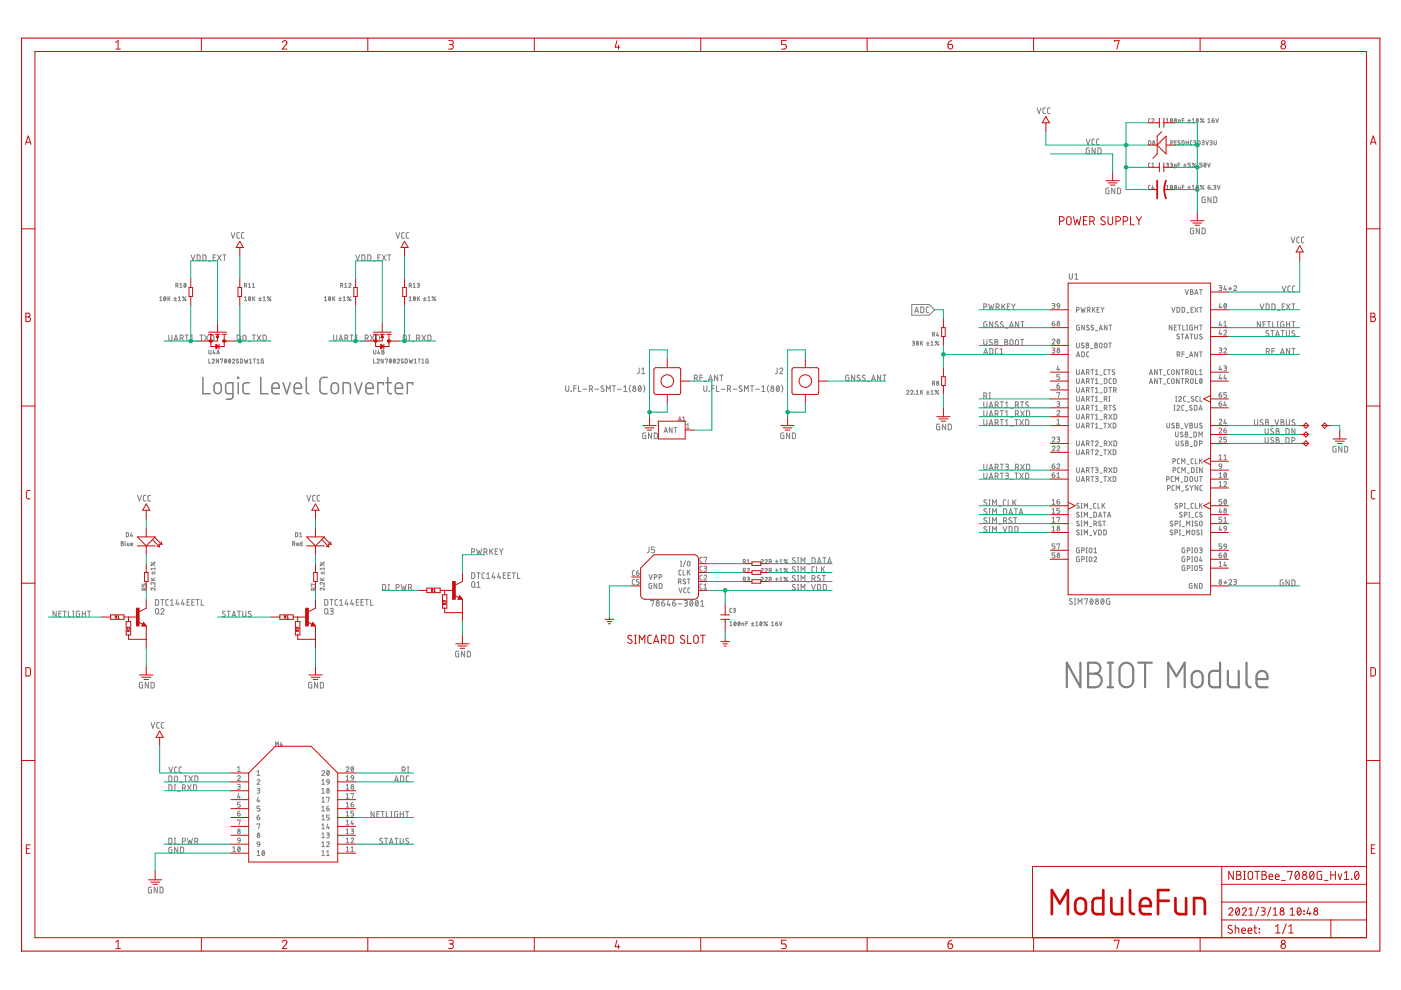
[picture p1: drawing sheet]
<svg xmlns="http://www.w3.org/2000/svg" width="297mm" height="210mm" viewBox="0 0 297 210" stroke-linecap="round" stroke-linejoin="round" font-family="sans-serif">
<g fill="none" stroke="#808080" stroke-width=".47">
<path d="M229.1 140.5v5.2l-2.9-5.2v5.2M230.7 140.5h1.5a1.16 1.16 0 0 1 1.1 1.2 1.16 1.16 0 0 1-1.1 1.1 1.44 1.44 0 0 1 1.4 1.5 1.44 1.44 0 0 1-1.4 1.4h-1.5zM230.7 142.8h1.5M234.8 145.7h1.2M234.8 140.5h1.2M235.4 140.5v5.2M237.7 141.1a1.45 1.45 0 0 1 1.6-.5 1.45 1.45 0 0 1 1 1.4v2.3a1.45 1.45 0 0 1-1.5 1.4 1.45 1.45 0 0 1-1.4-1.4v-2.3zM241.3 140.5h2.9M242.8 140.5v5.2M247.7 145.7v-5.2l1.7 2.9 1.8-2.9v5.2M253 142.6a1.16 1.16 0 0 1 1.2-.3 1.16 1.16 0 0 1 .8 1.1 2.23 2.23 0 0 1-.3 1.9 1.16 1.16 0 0 1-1.3 .3 1.16 1.16 0 0 1-.7-1 2.23 2.23 0 0 1 .3-2zM258.7 140.5v5.2l-1.9-.1-.3-.3-.2-.5 .2-2.1 .5-.4 1.7-.1"/>
<path d="M260.3 142.2v2.9l.5 .5 .4 .1h1.4v-3.5M264.3 140.5v4.3l.3 .7 .6 .2M266.4 144h2.3a1.22 1.22 0 0 0-.8-1.7 1.22 1.22 0 0 0-1.5 1.1v1.4l.3 .7 .4 .2h1.6"/>
</g>
<g fill="none" stroke="#808080" stroke-width=".32">
<path d="M43 80v3.5h1.6M45.5 81.5a.77 .77 0 0 1 .9-.3 .77 .77 0 0 1 .5 .7v.8a.77 .77 0 0 1-.7 .8 .77 .77 0 0 1-.8-.8zM49.4 83.5h-1.2l-.3-.3-.1-1.5 .3-.4 1.3-.1v2.9l-.1 .3-.3 .2h-1M50.4 80h.2v.2h-.2zM50.5 81.2v2.3M52.9 81.2h-1l-.3 .2-.1 .3 .1 1.5 .3 .3h1M55.3 80v3.5h1.5M57.7 82.3h1.5a.81 .81 0 0 0-.5-1.1 .81 .81 0 0 0-1 .7l.1 1.3 .3 .3h1.1M60 81.2l.8 2.3 .8-2.3M62.4 82.3h1.5a.81 .81 0 0 0-.5-1.1 .81 .81 0 0 0-1 .7l.1 1.3 .3 .3h1.1M64.9 80l.1 3.1 .2 .3 .3 .1M69.4 80a1.35 1.35 0 0 0-1.4 .3l-.2 .5v1.9l.2 .5a1.35 1.35 0 0 0 1.4 .3"/>
<path d="M70.4 81.5a.77 .77 0 0 1 .8-.3 .77 .77 0 0 1 .6 .7v.8a.77 .77 0 0 1-.8 .8 .77 .77 0 0 1-.8-.8zM72.7 83.5v-2.3h1l.5 .2 .1 2.1M75.2 81.2l.8 2.3 .8-2.3M77.6 82.3h1.5a.81 .81 0 0 0-.5-1.1 .81 .81 0 0 0-1 .7l.1 1.3 .3 .3h1.1M81.3 81.6v-.4h-1.2v2.3M81.8 81.2h1.2M82.2 80v2.9l.3 .5 .5 .1M83.8 82.3h1.5a.81 .81 0 0 0-.5-1.1 .81 .81 0 0 0-1 .7l.1 1.3 .3 .3h1.1M87.5 81.6v-.4h-1.1v2.3"/>
</g>
<g fill="none" stroke="#808080" stroke-width=".21">
<path d="M219.9 22.9l.4 1.2 .4-1.2M221.7 22.9h-.4l-.2 .3v.7l.6 .2M222.7 22.9h-.5l-.1 .3v.7l.6 .2M230.3 29.5l.4 1.2 .4-1.2M231 31.4l-.7 .1v.8l.2 .3h.5v-.7h-.2M232.1 29.5h-.5l-.1 .3v.7l.6 .2M232.2 31.4v1.2l-.7-1.2v1.2M232.8 31.4l.6 .2v.8l-.2 .2h-.4zM233 29.5h-.4l-.1 .3v.7l.5 .2M235.1 39.9l-.6 .1-.1 .8 .2 .3h.5v-.7h-.2M236.4 39.9v1.2l-.7-1.2v1.2M236.9 39.9h.5l.2 .2v.8l-.2 .2h-.5z"/>
<path d="M243.5 29.8l.4 .2v.7h-.4zM243.9 34.6l-.4 .2v.5l.4 .1M243.9 25.1l-.4 .2v.6l.4 .1M243.9 39.3l-.4 .2v.5l.4 .2M244.2 25.3a.23 .23 0 0 1 .3-.2 .23 .23 0 0 1 .1 .4l-.4 .5h.5M244.2 35.4h.5M244.2 34.8l.3-.2v.8M244.4 39.3l-.2 .7h.5M244.5 39.8v.4M247.3 34.6l.4 .1v.2h-.3M247.3 25.3l.2-.2v.9M247.3 39.5l.2-.2v.9"/>
<path d="M247.3 26h.5M247.5 34.9l.2 .2v.2l-.4 .1M248.1 34.6l.5 .1-.1 .2h-.3M248.2 30.3h.4l.1-.3-.5-.2v.9M248.3 25.2a.4 .4 0 0 1 .3 .4 .4 .4 0 0 1-.3 .4l-.2-.4zM248.3 39.3a.4 .4 0 0 1 .3 .4 .4 .4 0 0 1-.3 .4l-.2-.4zM248.4 34.9l.2 .2v.2l-.5 .1M248.6 25.3l-.4 .5M248.6 39.5l-.4 .5M249 35.4l.4-.1-.1-.4h-.3v.8M249 30.2h.3M249.1 25.2a.4 .4 0 0 1 .3 .4 .4 .4 0 0 1-.3 .4l-.1-.4z"/>
<path d="M249.1 39.3a.4 .4 0 0 1 .3 .4 .4 .4 0 0 1-.3 .4l-.1-.4zM249.4 25.3l-.4 .5M249.4 39.5l-.4 .5M249.4 29.8h-.4v.9h.4M249.8 34.9h.3M249.9 26v-.6l.3 .1v.5M249.9 39.6v.4l.1 .2h.2v-.6M250.1 34.6h-.3v.8M250.2 29.9h-.3l-.1 .1 .4 .4v.2h-.5M250.6 29.8l.4 .2v.7h-.4zM250.7 25.5h.3M250.7 39.7h.3"/>
<path d="M251 35.4h.5M251 35h.5M251 25.1h-.3v.9M251 39.3h-.3v.9M251.2 34.7v.6M251.5 30.2h.5M251.5 29.8v.9M251.8 26h.6M251.8 25.5h.6M251.8 39.7h.6M252 29.8v.9M252.1 25.3v.5"/>
<path d="M252.1 39.4v.6M252.4 34.6h-.5v.3l.5 .2-.1 .3h-.4M252.8 29.8l-.3 .1-.1 .1v.6l.4 .1M252.8 26h.5M252.8 25.3l.2-.2v.9M252.8 39.5l.2-.2v.9M253.1 29.8l.4 .2v.2h-.3M253.3 30.2l.2 .2v.2l-.4 .1M253.5 34.6l-.7 .8M253.8 25.2a.4 .4 0 0 1 .3 .4 .4 .4 0 0 1-.3 .4l-.2-.4zM253.8 39.3a.4 .4 0 0 1 .3 .4 .4 .4 0 0 1-.3 .4l-.2-.4zM254 29.8l.4 .2-.1 .7h-.3z"/>
<path d="M254 25.3l-.3 .5M254 39.5l-.3 .5M254.8 29.8l.5 .2-.1 .2h-.3M254.9 34.6h-.5v.3l.5 .2-.1 .3h-.4M255.1 30.2l.2 .2v.2l-.5 .1M255.3 25.1l-.8 .9M255.3 39.3l-.8 .9M255.4 34.6a.4 .4 0 0 1 .3 .4 .4 .4 0 0 1-.3 .4l-.2-.4zM255.6 29.8l.3 .9 .3-.9M255.7 34.8l-.4 .4M256.1 34.6l.2 .8 .3-.8M256.1 39.7h.3a.24 .24 0 0 1 .2 .3 .24 .24 0 0 1-.3 .2 .24 .24 0 0 1-.2-.3z"/>
<path d="M256.1 26h.5M256.1 25.3l.2-.2v.9M256.5 39.3l-.3 .1-.1 .3M256.5 29.8l.4 .1 .1 .1-.1 .2h-.3M256.8 30.2l.2 .2v.2l-.5 .1M257 25.5h.3a.24 .24 0 0 1 .1 .4 .24 .24 0 0 1-.4-.1zM257.3 39.3h.4l.1 .2-.4 .2M257.3 25.1l-.3 .4M257.4 29.8v.7l.3 .2 .2-.2v-.7M257.6 39.7l.1 .1v.2l-.4 .2M257.8 25.1l.3 .9 .2-.9M258.1 39.3l.3 .9 .3-.9"/>
<path d="M40.5 54l.4 1.2 .4-1.2M41.8 54l.4 .1 .2 .2v.7l-.2 .2h-.4zM43 54l.5 .1 .2 .2v.7l-.2 .2h-.5zM44.2 55.4h.5M45.2 54.6h.4M45.7 54h-.5v1.2h.5M46.1 54l.8 1.2M46.9 54l-.8 1.2M47.2 54h.7M47.6 54v1.2M49 49.3l.4 1.2 .4-1.2M50.8 49.3l-.4 .1-.2 .2v.8l.6 .1"/>
<path d="M51.7 49.3l-.4 .1-.1 .2v.8l.5 .1M75.4 54l.4 1.2 .4-1.2M76.7 54l.5 .1 .2 .2v.7l-.2 .2h-.5zM78 54l.4 .1 .2 .2v.6l-.2 .3h-.4zM79.1 55.4h.6M80.1 54.6h.4M80.7 54h-.6v1.2h.6M81 54l.8 1.2M81.8 54l-.8 1.2M82.2 54h.6M82.5 54v1.2M83.9 49.3l.4 1.2 .5-1.2"/>
<path d="M85.7 49.3l-.4 .1-.1 .2v.8l.5 .1M86.7 49.3l-.4 .1-.2 .2v.8l.6 .1M226.7 58v1l.3 .2 .4-.2v-1M227.9 58.3l.3-.3v1.2M227.9 59.2h.7M247.3 40.2h.5M251.8 40.2h.6M252.8 40.2h.5M253.1 48.4l-.7 .1 .1 1 .6 .1v-.7h-.2M254.3 48.4v1.2l-.7-1.2v1.2M254.9 48.4l.6 .2v.8l-.2 .2h-.4zM255.5 41.8l-.6 .1-.1 .8 .2 .2 .5 .1v-.7h-.2"/>
<path d="M256.8 41.8v1.2l-.7-1.2v1.2M257 40.1h.1M257.3 41.8h.5l.2 .2v.8l-.2 .1-.5 .1zM273.7 50.3l.4 1.2 .4-1.2M275.5 50.3h-.4l-.1 .2v.8l.5 .2M276.5 50.3h-.4l-.2 .2v.8l.6 .2M33.9 63.1l.2-.2v.9M33.9 63.8h.4M34.8 62.9a.4 .4 0 0 1 .4 .4 .4 .4 0 0 1-.4 .4l-.1-.4zM35.1 63.1l-.3 .5M35.6 62.9v.9M35.8 71v1.1l.2 .1 .4-.1v-1.1"/>
<path d="M35.8 63.2l.3 .6M36.1 62.9l-.5 .5M36.9 63.8h.5M36.9 63.3h.5M36.9 72.2l.4-1.2 .4 1.2M37 71.9h.6M37.1 63v.6M37.3 60.5h.4v-.3l-.4-.1v.8M37.6 60.5l.2 .4M37.8 63.8h.5M37.8 63.1l.3-.2v.9M38.1 60.3l.3-.2v.8"/>
<path d="M38.1 60.9h.5M38.2 71.7l.6-.1v-.4l-.6-.2v1.2M38.6 71.7l.3 .5M39.1 60.1a.4 .4 0 0 1 .4 .4 .4 .4 0 0 1-.4 .4l-.1-.4zM39.3 71h.6M39.4 60.3l-.4 .4M39.5 62.9l-.8 .9M39.6 71v1.2M40.4 71.3l.3-.3v1.2M40.4 72.2h.6M41.5 72.4h.5M42.4 71h.7"/>
<path d="M42.7 71v1.2M43.4 71l.8 1.2M44.2 71l-.8 1.2M44.3 74.2v.8l.2 .1 .2-.1v-.8M44.3 76.1v.9h.4M44.7 71l.4 .1 .2 .1v.7l-.2 .3h-.4zM45 76.3a.23 .23 0 0 1 .3-.2 .23 .23 0 0 1 .1 .4l-.4 .5h.4M45.3 74.2l-.2 .7h.5M45.5 74.7v.4M46 75.1l.2-.9 .3 .9M46 74.9h.5M46.3 76.1v.9l-.4-.9v.9"/>
<path d="M46.7 76.2l.5-.1-.2 .9M47.7 76.2a.4 .4 0 0 1 .4 .3 .4 .4 0 0 1-.4 .4l-.1-.4zM48 76.3l-.4 .5M48.6 76.2a.4 .4 0 0 1 .3 .3 .4 .4 0 0 1-.3 .4l-.2-.4zM48.9 76.3l-.4 .5M49.3 76.3l.3-.2 .1 .1v.2l-.4 .6h.5M50.3 71l.4 .1 .2 .1v.8l-.2 .2h-.4zM50.5 76.2l-.2-.1-.2 .2 .4 .4v.2l-.1 .1-.3-.1M51 76.1l.3 .1 .1 .2v.5l-.2 .1h-.2zM51.6 71.1h.4l.2 .3-.1 .7-.2 .1-.4-.1zM51.8 76.1l.2 .9 .2-.6 .2 .6 .2-.9M51.8 60.5l.5-.1-.1-.3h-.4v.8"/>
<path d="M51.8 63.8h.5M51.8 63.1l.3-.2v.9M52.1 60.5l.2 .4M52.6 72.4h.5M52.7 60.9h.4M52.7 60.3l.2-.2v.8M52.8 62.9a.4 .4 0 0 1 .3 .4 .4 .4 0 0 1-.3 .4l-.1-.4zM52.9 77h.5M52.9 76.3l.2-.2v.9M53.1 63.1l-.4 .5M53.5 71h.7M53.5 60.9h.5"/>
<path d="M53.5 60.3l.3-.2v.8M53.6 62.9v.9M53.7 76.1h.5M53.8 63.2l.2 .6M53.8 71v1.2M53.9 76.1v.9M54 62.9l-.4 .5M54.5 77h.5M54.5 76.3l.2-.2v.9M54.5 71l.8 1.2M54.8 63.8h.6M54.8 63.3h.6"/>
<path d="M55.1 63v.6M55.3 71l-.8 1.2M55.8 71l.4 .1 .2 .1v.8l-.2 .2h-.4zM55.8 63.8h.5M55.8 63.1l.2-.2v.9M55.9 76.1h-.3l-.2 .2v.6l.5 .1v-.5h-.2M57.4 62.9l-.7 .9M68.8 63.8h.5M68.8 63.1l.2-.2v.9M69.8 62.9a.4 .4 0 0 1 .3 .4 .4 .4 0 0 1-.3 .4l-.2-.4zM70.1 63.1l-.4 .5M70.5 62.9v.9"/>
<path d="M70.7 71v.9l.3 .3 .4-.1v-1.1M70.7 63.2l.3 .6M71 62.9l-.5 .5M71.8 63.8h.6M71.8 63.3h.6M71.9 72.2l.4-1.2 .4 1.2M72 71.9h.6M72.1 63v.6M72.2 60.5h.4l.1-.3-.5-.1v.8M72.5 60.5l.2 .4M72.8 63.8h.4M72.8 63.1l.2-.2v.9"/>
<path d="M73.1 60.9h.5M73.1 60.3l.2-.2v.8M73.1 71.7l.6-.1v-.4l-.6-.2v1.2M73.5 71.7l.3 .5M73.9 60.3a.23 .23 0 0 1 .4-.2 .23 .23 0 0 1 0 .4l-.4 .4h.5M74.2 71h.7M74.4 62.9l-.8 .9M74.5 71v1.2M75.3 72.2h.7M75.3 71.3l.3-.3v1.2M76.4 72.4h.5M77.4 71.7l.6-.1v-.4l-.6-.2v1.2"/>
<path d="M77.8 71.7l.3 .5M78.5 71l.8 1.2M79.2 74.2v.6l.2 .3 .3-.3v-.6M79.2 76.1v.9h.4M79.3 71l-.8 1.2M79.8 71l.4 .1 .2 .1v.8l-.2 .2h-.4zM79.9 76.3l.3-.2 .2 .1v.2l-.5 .6h.5M80.3 74.2l-.2 .7h.5M80.4 74.7v.4M81 74.2l.4 .1-.2 .3 .2 .1-.1 .4h-.3zM81 74.6h.2M81.3 76.1v.9l-.5-.9v.9"/>
<path d="M81.7 76.2l.4-.1-.2 .9M82.7 76.2a.4 .4 0 0 1 .3 .3 .4 .4 0 0 1-.3 .4l-.2-.4zM83 76.3l-.4 .5M83.5 76.2a.4 .4 0 0 1 .3 .3 .4 .4 0 0 1-.3 .4l-.1-.4zM83.8 76.3l-.4 .5M84.2 76.3a.23 .23 0 0 1 .3-.2 .23 .23 0 0 1 .1 .4l-.4 .5h.5M85.5 76.2l-.2-.1-.2 .2 .4 .4v.2l-.2 .1-.3-.1M85.5 71l.4 .1 .2 .1v.8l-.2 .2h-.4zM85.9 76.1l.4 .1v.7l-.4 .1zM86.7 71h.2M86.7 72.2h.2M86.7 76.1l.2 .9 .2-.6 .2 .6 .2-.9"/>
<path d="M86.8 60.5h.3l.1-.3-.4-.1v.8M86.8 63.8h.4M86.8 63.1l.2-.2v.9M86.8 71v1.2M87.1 60.5l.1 .4M87.3 72.4h.6M87.6 60.9h.5M87.6 60.3l.2-.2v.8M87.8 62.9a.4 .4 0 0 1 .3 .4 .4 .4 0 0 1-.3 .4l-.2-.4zM87.8 77h.5M87.8 76.3l.3-.2v.9M88 63.1l-.3 .5"/>
<path d="M88.3 71.7l.7-.1v-.4l-.7-.2v1.2M88.5 60.1l.4 .1-.1 .2-.2 .1M88.5 62.9v.9M88.6 76.1h.5M88.7 60.5l.2 .1v.2l-.4 .1M88.7 63.2l.3 .6M88.8 71.7l.2 .5M88.9 76.1v.9M89 62.9l-.5 .5M89.4 77h.5M89.4 76.3l.3-.2v.9M89.5 71l.8 1.2"/>
<path d="M89.8 63.8h.5M89.8 63.3h.5M90.1 63v.6M90.3 71l-.8 1.2M90.7 71l.5 .1 .2 .1v.8l-.2 .2h-.5zM90.7 63.8h.5M90.7 63.1l.3-.2v.9M90.8 76.1l-.5 .2v.6l.5 .1v-.5h-.2M92.4 62.9l-.8 .9M135.5 78v1.1l-.4 .1M136 79.2h.7M136 78.3l.4-.3v1.2"/>
<path d="M148.9 79.5h-.5v1.3M152.2 79.5v1.3l-.7-1.3v1.3M152.6 79.5h.7M153 79.5v1.3M164.8 78v1.1l-.4 .1M165.3 78.3a.33 .33 0 0 1 .5-.3 .33 .33 0 0 1 .1 .5l-.6 .7h.7M180 79.5l-.7 .2v.8l.2 .2 .5 .1v-.7h-.2M181.2 79.5v1.3l-.6-1.3v1.3M182.3 79.6l-.4-.1-.2 .3 .5 .4a.3 .3 0 0 1 .1 .5 .3 .3 0 0 1-.5 0l-.1-.1M183.4 79.6l-.4-.1-.2 .3 .5 .4a.33 .33 0 0 1 0 .6 .33 .33 0 0 1-.5-.2M186.7 79.5v1.3l-.6-1.3v1.3M187.2 79.5h.7"/>
<path d="M187.5 79.5v1.3M193.3 64.6h3.7l1.1 1.1-1.1 1.1h-3.7zM193.4 72.3l.5 .1-.1 .3h-.3M193.7 72.7l.2 .1v.3l-.5 .1M194 66.3l.4-1.2 .4 1.2M194 66h.6M194.4 72.4a.41 .41 0 0 1 .4 .4 .41 .41 0 0 1-.4 .4l-.1-.4zM194.7 72.5l-.4 .5M195.2 72.3v.9M195.2 65.1h.5l.2 .2v.8l-.2 .2h-.5zM195.4 72.7l.2 .5M195.6 72.3l-.4 .6"/>
<path d="M196.4 73.2h.6M196.4 72.7h.6M196.7 72.5v.5M197 65.1h-.4l-.2 .3v.7l.6 .2M197.4 73.2h.5M197.4 72.5l.2-.2v.9M197.7 70.9h.3M198 70.9l.2-.1v-.2l-.5-.1v.8M198 70.9l.2 .4M198.8 70.5l-.2 .6h.4M198.9 70.9v.4M199 72.3l-.7 .9"/>
<path d="M208.6 65.1l.6-.1v-.3l-.1-.2-.5-.1v1.2M208.6 72v.9l.2 .3 .4-.2 .1-1M208.6 75.1l.4-1.2 .4 1.2M208.7 74.8h.6M209.3 68.2l-.7 .1 .1 1 .6 .1v-.7h-.3M209.6 64.4l.3 1.2 .3-.8 .2 .8 .3-1.2M209.8 73.9h.5l.2 .2v.8l-.2 .2h-.5zM210.4 72.1l-.5-.1-.1 .2 .5 .5a.33 .33 0 0 1-.1 .5 .33 .33 0 0 1-.5-.2M210.5 68.2v1.2l-.7-1.2v1.2M210.9 72h.5l.1 .2-.2 .3 .3 .3-.2 .4h-.5zM210.9 72.5h.4M211.2 65.1l.6-.1 .1-.3-.2-.2-.5-.1v1.2"/>
<path d="M211.6 68.3l-.4-.1-.2 .3 .5 .4a.33 .33 0 0 1 0 .5 .33 .33 0 0 1-.5-.2M211.6 73.9h-.4l-.1 .2v.9l.5 .1M211.6 65.1l.3 .5M212 73.3h.5M212 75.1h.7M212 74.1l.3-.2v1.2M212.4 64.4v1.2M212.7 68.3l-.4-.1-.2 .3 .5 .4a.33 .33 0 0 1 0 .5 .33 .33 0 0 1-.5-.2M212.7 64.9l.4 .7M213 72h.5l.1 .2-.3 .3 .4 .3-.2 .4h-.5zM213 72.5h.3M213.1 64.4l-.7 .8"/>
<path d="M213.1 69.6h.6M213.6 65h.4M214.1 69.4l.4-1.2 .4 1.2M214.1 64.4h-.5v1.2h.5M214.1 69.1h.7M214.2 72.1h.5l.1 .2v.7l-.3 .2-.4-.2zM214.5 64.4l.4 .6M214.9 65v.6M215.3 64.4l-.4 .6M215.4 72.1l.3-.1 .2 .2v.8l-.2 .2-.4-.2zM216 68.2v1.2l-.7-1.2v1.2M216.4 72h.6"/>
<path d="M216.5 68.2h.6M216.7 72v1.2M216.8 68.2v1.2M223.1 64.3l.4 .1 .2 .2-.2 .2h-.3M223.1 73.8h.4l.2 .2-.2 .2-.3 .1M223.1 72.1a.29 .29 0 0 1 .4-.2 .29 .29 0 0 1 .1 .4l-.5 .6h.6M223.1 68.6h.3a.29 .29 0 0 1 .2 .3 .29 .29 0 0 1-.2 .2 .29 .29 0 0 1-.3-.2zM223.4 64.8l.2 .1v.4l-.5 .1M223.4 74.3l.2 .1v.3l-.5 .1M223.5 68.1l-.3 .1-.1 .4M224.1 64.5l.2-.2 .3 .1 .1 .5h-.5zM224.2 72l.1-.1a.53 .53 0 0 1 .4 .5 .53 .53 0 0 1-.4 .5l-.2-.5z"/>
<path d="M224.3 77.6l-.2 .8h.6M224.5 78.1v.5M224.6 72.1l-.4 .6M224.7 64.9l-.2 .3-.3 .2M224.7 79.4h-.6v.5h.4l.2 .2-.1 .4h-.5M228.2 65.7l.6-.1v-.3l-.6-.1v1M228.2 78.4v.7l.3 .3 .3-.1v-.9M228.2 72.7v.8l.3 .3 .3-.2v-.9M228.2 75.6l.4-1 .3 1M228.3 75.4h.6M228.8 68.9l-.5 .2-.1 .7 .2 .2h.4v-.6h-.2M229.2 65.2l.2 1 .2-.7 .3 .7 .2-1"/>
<path d="M229.2 79.4l.4-1 .3 1M229.3 79.2h.5M229.4 74.6l.5 .2v.7l-.1 .1h-.4zM229.8 72.8l-.4-.1-.1 .3 .4 .3a.28 .28 0 0 1 0 .5 .28 .28 0 0 1-.4-.2M229.9 68.9v1.1l-.6-1.1v1.1M230.3 72.7l.5 .1v.3l-.2 .1 .3 .2-.2 .3-.4 .1zM230.3 73.2h.3M230.4 79h.3M230.5 65.7l.6-.1v-.3l-.6-.1v1M230.7 79l.2-.4-.1-.2h-.4v1M230.7 79l.2 .4M230.9 74.6h-.4l-.1 .2v.7l.5 .1"/>
<path d="M230.9 69l-.3-.1-.2 .3 .5 .4v.3l-.3 .1-.2-.2M230.9 65.7l.2 .5M231.2 73.9h.5M231.3 78.4h.6M231.6 78.4v1M231.6 65.2v1M231.8 69l-.2-.1-.3 .3 .5 .4v.3l-.3 .1-.2-.2M231.8 65.6l.4 .6M232.1 72.7l.5 .1v.3l-.2 .1 .3 .2-.2 .3-.4 .1zM232.1 73.2h.3M232.2 65.2l-.6 .6M232.2 78.6l.3-.2v1"/>
<path d="M232.2 79.4h.6M232.2 70.1h.5M232.6 65.6h.4M233 70l.4-1.1 .3 1.1M233.1 65.2h-.5v1h.5M233.1 69.7h.5M233.2 72.8l.2-.1 .3 .3v.5l-.3 .3-.3-.2zM233.2 79.5h.5M233.4 65.2l.3 .5M233.7 65.7v.5M234.1 65.2l-.4 .5M234.2 72.8l.3-.1 .2 .2v.7l-.2 .2-.4-.2z"/>
<path d="M234.5 78.4h-.3l-.1 .2v.7l.4 .1M234.7 68.9v1.1l-.6-1.1v1.1M234.9 78.4h.5M235.1 72.7h.5M235.1 78.4v1M235.1 68.9h.6M235.4 72.7v1.1M235.4 68.9v1.1M236.3 78.5l-.3-.1-.2 .2 .4 .4a.28 .28 0 0 1 0 .4 .28 .28 0 0 1-.4-.1M243.7 79.4l.3-1 .4 1M243.8 79.2h.5M245.4 78.4v1l-.6-1v1"/>
<path d="M245.8 78.4h.5M246.1 78.4v1M246.7 79.5h.4M248 78.4h-.4l-.1 .2 .1 .7 .4 .1M248.4 65.2l.4 1 .3-1M248.5 68.9v1.1l-.6-1.1v1.1M248.5 78.4h.4l.1 .3v.4l-.3 .3h-.2l-.1-.3zM249 69.4h.3M249.4 68.9h-.4v1.1h.4M249.5 65.2l.6 .1v.7l-.2 .2h-.4zM249.6 75.2l.5-.1v-.4l-.5-.1v1M249.8 68.9h.5"/>
<path d="M249.9 75.2l.2 .4M250 78.4v1l-.6-1v1M250 70.9h-.4l-.1 .2 .5 .3a.28 .28 0 0 1-.1 .5 .28 .28 0 0 1-.4-.2M250.1 68.9v1.1M250.4 78.4h.6M250.4 70.8h.6M250.6 65.2l.6 .1v.7l-.2 .2h-.4zM250.6 75.1h.5M250.7 70.8v1.1M250.7 78.4v1M250.8 68.9v1.1h.4M251.1 74.6h-.5v1"/>
<path d="M251.3 61.4l.3 1 .4-1M251.3 71.9l.4-1.1 .3 1.1M251.4 79l.5-.1v-.4l-.5-.1v1M251.4 71.6h.5M251.4 75.8h.5M251.6 70h.2M251.6 68.9h.2M251.6 66.3h.5M251.7 68.9v1.1M251.8 79l.2 .4M252.2 75.6l.4-1 .3 1M252.3 75.4h.5"/>
<path d="M252.3 70.8h.6M252.4 61.4l.5 .1v.2l-.2 .1 .3 .3-.2 .3h-.4zM252.4 61.8h.3M252.5 78.4l.5 .1v.8l-.2 .1h-.3l-.1-.3zM252.5 65.6h.4M252.6 70.8v1.1M252.8 68.9l-.5 .2-.1 .7 .2 .2h.4v-.6h-.2M253 65.2h-.5v1h.5M253.3 70.8v.9l.2 .2 .4-.2v-.9M253.3 62.4l.4-1 .3 1M253.3 65.2l.7 1M253.3 68.9v1.1"/>
<path d="M253.3 69.4h.6M253.4 62.2h.5M253.5 78.4v1h.4M253.9 74.6v1l-.6-1v1M253.9 68.9v1.1M254 65.2l-.7 1M254.3 74.6h.6M254.3 65.2h.6M254.3 79.4h.6M254.3 78.6l.3-.2v1M254.3 68.9h.6M254.3 61.4h.6"/>
<path d="M254.6 61.4v1M254.6 65.2v1M254.6 68.9v1.1M254.6 74.6v1M254.8 70.9h-.3l-.2 .2 .5 .3a.28 .28 0 0 1-.1 .5 .28 .28 0 0 1-.4-.2M258.5 73.8l.5 .1-.1 .3-.3 .1M258.5 60.6l.5 .1-.1 .3h-.3M258.7 77.6l-.2 .8h.5M258.7 79.4l-.2 .9h.5M258.7 68.1l-.2 .8h.5M258.7 70l-.2 .8h.5M258.7 64.3l-.2 .9h.5"/>
<path d="M258.7 74.3l.3 .3-.1 .2h-.4M258.7 61l.3 .1v.3l-.1 .2h-.4M258.9 64.9v.5M258.9 68.7v.5M258.9 70.6v.4M258.9 78.1v.5M259.5 74a.28 .28 0 0 1 .4-.2 .28 .28 0 0 1 .1 .5l-.5 .5h.6M259.5 77.6l.5 .1-.1 .3h-.3M259.5 70.2a.28 .28 0 0 1 .4-.2 .28 .28 0 0 1 .1 .5l-.5 .5h.6M259.5 68.3l.3-.2v1.1M259.5 69.2h.6M259.6 64.4h.1a.52 .52 0 0 1 .4 .5 .52 .52 0 0 1-.4 .5l-.2-.5z"/>
<path d="M259.7 79.4l-.2 .9h.6M259.7 60.6l-.2 .8h.6M259.8 78l.3 .4-.2 .2h-.4M259.9 61.2v.4M260 64.6l-.5 .6M260.5 61.1l.3 .1M260.8 60.9v.3M260.8 61.2l.2 .2M260.8 61.2l-.2 .2M261.1 61.1l-.3 .1M261.6 60.8a.28 .28 0 0 1 .4-.2 .28 .28 0 0 1 .1 .4l-.5 .6h.6M267.2 64.4l.4 1.2 .4-1.2"/>
<path d="M267.2 68.2v1.2l-.6-1.2v1.2M267.8 68.7h.4M268.4 68.2h-.6v1.2h.6M268.4 64.4l.5 .1 .2 .1v.8l-.2 .2h-.5zM268.5 74.5l.6-.1v-.3l-.1-.2h-.5v1.2M268.7 68.2h.7M268.9 74.5l.2 .6M269 70.2l-.4-.1-.2 .3 .5 .4a.3 .3 0 0 1 .1 .5 .3 .3 0 0 1-.5-.1l-.1-.1M269 68.2v1.2M269.4 70.1h.7M269.7 64.4l.4 .1 .2 .1v.8l-.2 .2h-.4zM269.7 74.4h.5"/>
<path d="M269.8 70.1v1.2M269.8 68.2v1.2h.6M270.2 73.9h-.5v1.2M270.4 71.3l.4-1.2 .5 1.2M270.6 71h.6M270.6 75.2h.5M270.8 69.4h.2M270.8 68.2h.2M270.8 65.8h.6M270.9 68.2v1.2M271.5 75.1l.4-1.2 .4 1.2M271.6 74.8h.6"/>
<path d="M271.6 70.1h.7M271.8 60.6l.4 1.2 .4-1.2M271.8 65h.4M271.9 70.1v1.2M272.2 68.2l-.6 .1v1l.6 .1v-.7h-.2M272.4 64.4h-.6v1.2h.6M272.7 70.1l.1 1 .2 .2 .4-.2v-1M272.7 64.4l.8 1.2M272.8 68.7h.6M272.8 68.2v1.2M273.4 73.9v1.2l-.6-1.2v1.2M273.4 68.2v1.2"/>
<path d="M273.5 64.4l-.8 1.2M273.6 60.6l-.4 .1-.2 .2 .1 .8 .5 .1M273.9 73.9h.7M273.9 64.4h.7M273.9 68.2h.7M274.2 64.4v1.2M274.2 68.2v1.2M274.2 73.9v1.2M274.5 70.2l-.4-.1-.2 .3 .5 .4a.3 .3 0 0 1 .1 .5 .3 .3 0 0 1-.5-.1l-.1-.1M274.6 60.6l-.4 .1-.2 .2v.8l.6 .1M119.9 81.8v.9l.3 .3 .4-.2v-1M121.1 82.9l.1 .1z"/>
<path d="M121.6 82.3h.6M122.2 81.8h-.6v1.2M122.6 81.8v1.2h.6M123.6 82.5h.8M125 82.5l.5-.1 .1-.2v-.3l-.6-.1v1.2M125.4 82.5l.2 .5M126.1 82.5h.8M128 81.9l-.4-.1-.2 .3 .6 .4a.33 .33 0 0 1-.1 .5 .33 .33 0 0 1-.5-.2M128.6 83v-1.2l.4 .7 .4-.7v1.2M129.8 81.8h.7M130.2 81.8v1.2M130.9 82.5h.8"/>
<path d="M132.2 83h.7M132.2 82.1l.4-.3v1.2M133.7 81.7l-.3 .7 .3 .7M135.5 81.9l.1-.1a.63 .63 0 0 1 .4 .6 .63 .63 0 0 1-.4 .6l-.3-.6zM135.9 82.1l-.5 .6M136.4 81.7l.3 .7-.3 .7M136.9 91.8l-.6 .1v1l.6 .1v-.6h-.2M138.2 91.8v1.2l-.7-1.2v1.2M138.7 91.8l.7 .2v.8l-.2 .2h-.5zM140.8 91.7l.4-1 .3 1M140.9 91.4h.5M142.5 90.7v1l-.6-1v1"/>
<path d="M142.9 90.7h.6M143.2 90.7v1M143.8 89.3l.3-.9 .3 .9M143.9 89h.5M144.7 88.6l.3-.2v.9M144.7 89.3h.5M145.6 90.1l.3-.3v1.1M145.6 90.9h.6M147.2 80.2l.6-.1v-.4l-.6-.2v1.3M147.6 80.2l.3 .6M148.4 80.1h.5M149.2 81.8v1l.3 .2 .3-.2 .1-1"/>
<path d="M149.3 80.9h.6M150.2 80.8l.4-1.3 .4 1.3M150.3 80.4h.6M150.3 82.9l.1 .1zM150.9 82.3h.5M151.4 81.8h-.5v1.2M151.9 81.8v1.2h.5M152.9 82.5h.8M154.2 82.5l.5-.1 .2-.2-.1-.3-.6-.1v1.2M154.6 82.5l.3 .5M155.4 82.5h.8M157.3 81.9l-.4-.1-.2 .3 .5 .4a.33 .33 0 0 1 0 .5 .33 .33 0 0 1-.5-.2"/>
<path d="M157.8 83v-1.2l.4 .7 .4-.7v1.2M159.1 81.8h.7M159.4 81.8v1.2M160.2 82.5h.8M161.5 83h.7M161.5 82.1l.4-.3v1.2M163 81.7l-.3 .7 .3 .7M164.7 81.9l.1-.1a.63 .63 0 0 1 .4 .6 .63 .63 0 0 1-.4 .6l-.2-.6zM165.2 82.1l-.5 .6M165.7 81.7l.3 .7-.3 .7M166.2 91.8l-.6 .1v1l.6 .1v-.6h-.2M167.4 91.8v1.2l-.6-1.2v1.2"/>
<path d="M168 91.8l.7 .2v.8l-.2 .2h-.5zM183.9 80.9h.5M184.8 80.8l.4-1.3 .4 1.3M184.9 80.4h.6M192.2 82.9l.2-.1h.3v.2l-.5 .6h.5M193.1 82.9a.23 .23 0 0 1 .3-.2 .23 .23 0 0 1 .1 .4l-.4 .5h.5M193.9 83.6h.1M194.3 83.6h.5M194.3 82.9l.2-.2v.9M195.2 82.7v.9M195.4 83.1l.2 .5M195.6 82.7l-.4 .5"/>
<path d="M196.4 83.6h.6M196.4 83.1h.6M196.7 82.8v.6M197.4 82.9l.2-.2v.9M197.4 83.6h.5M197.7 81.3h.3M198 81.3l.2-.1v-.2l-.5-.2v.9M198 81.3l.2 .4M199 82.7l-.7 .9M199.2 89.9l-.6 .1v.9l.1 .2h.5v-.7h-.2M200.5 89.9v1.2l-.7-1.2v1.2M201 89.9h.5l.2 .2v.8l-.2 .2h-.5z"/>
<path d="M208.6 89v.9l.2 .3 .4-.2 .1-1M208.6 87.1v.9l.2 .3 .4-.2 .1-1M208.6 84l.6-.1v-.3l-.1-.3h-.5v1.2M208.6 85.2v.9l.2 .3 .4-.2 .1-1M208.6 98.4v.9l.2 .3 .4-.2 .1-1M209 84l.3 .5M209.7 83.3h.3M209.7 84.5h.3M209.7 90.2l.4-1.2 .4 1.2M209.7 88.3l.4-1.2 .4 1.2M209.7 86.4l.4-1.2 .4 1.2M209.7 99.6l.4-1.2 .4 1.2"/>
<path d="M209.8 89.9h.6M209.8 88h.6M209.8 86.1h.6M209.8 99.3h.6M209.8 83.3v1.2M211 89.6h.5l.1-.2v-.3l-.6-.1v1.2M211 87.8l.6-.2v-.4l-.6-.1v1.2M211 85.9l.6-.2v-.4l-.6-.1v1.2M211 99.1l.6-.1v-.3l-.1-.3h-.5v1.2M211.4 89.6l.3 .6M211.4 87.8l.3 .5M211.4 85.9l.3 .5"/>
<path d="M211.4 99.1l.3 .5M212.1 87.1h.6M212.1 98.4h.6M212.1 89h.6M212.1 85.2h.6M212.4 85.2v1.2M212.4 87.1v1.2M212.4 89v1.2M212.4 98.4v1.2M213.1 98.4h.6l.1 .2-.1 .3-.4 .1M213.1 90.2h.7M213.1 89.2l.4-.2v1.2"/>
<path d="M213.1 85.5l.4-.3v1.2M213.1 87.4l.4-.3v1.2M213.1 88.3h.7M213.1 86.4h.7M213.5 99l.3 .2-.1 .3-.6 .1M214.3 88.4h.5M214.3 90.3h.5M214.3 99.8h.5M214.3 86.6h.5M215.2 89h.6M215.3 87.8l.6-.2v-.4l-.6-.1v1.2M215.3 85.9l.6-.2v-.4l-.6-.1v1.2"/>
<path d="M215.3 99.1l.6-.1v-.3l-.1-.3h-.5v1.2M215.5 89v1.2M215.7 87.8l.3 .5M215.7 85.9l.3 .5M215.7 99.1l.3 .5M216.2 89l.8 1.2M216.4 87.1l.8 1.2M216.4 85.2h.6M216.4 98.4l.8 1.2M216.7 85.2v1.2M217 89l-.8 1.2M217.2 87.1l-.8 1.2"/>
<path d="M217.2 98.4l-.8 1.2M217.4 89l.7 .2v.8l-.3 .2h-.4zM217.6 87.1h.5l.2 .2v.8l-.2 .2h-.5zM217.6 98.4h.5l.2 .2v.8l-.2 .2h-.5zM218 85.3a.3 .3 0 0 0-.4-.1 .3 .3 0 0 0 0 .5l.4 .2a.33 .33 0 0 1-.1 .5 .33 .33 0 0 1-.5-.2M223.1 92.9a.29 .29 0 0 1 .4-.2 .29 .29 0 0 1 .1 .4l-.5 .6h.6M223.1 94.8a.29 .29 0 0 1 .4-.2 .29 .29 0 0 1 .1 .4l-.5 .6h.6M223.1 98.8h.3a.29 .29 0 0 1 .3 .3 .29 .29 0 0 1-.3 .3 .29 .29 0 0 1-.3-.3zM223.5 98.3l-.3 .2-.1 .3M224.1 81.8h.4a.29 .29 0 0 1 .2 .3 .29 .29 0 0 1-.3 .3 .29 .29 0 0 1-.3-.3zM224.1 85.1h.4l.2 .2-.1 .2-.4 .1M224.1 87.2a.29 .29 0 0 1 .4-.2 .29 .29 0 0 1 .1 .5l-.5 .5h.6"/>
<path d="M224.1 92.7h.5l.1 .2-.1 .2h-.4M224.1 94.8a.29 .29 0 0 1 .4-.2 .29 .29 0 0 1 .1 .4l-.5 .6h.6M224.1 98.6a.29 .29 0 0 1 .4-.3 .29 .29 0 0 1 .1 .5l-.5 .6h.6M224.1 83.3l.6-.1-.3 1.1M224.1 89.1l.3-.2v1M224.1 89.9h.6M224.4 85.6l.2 .1v.3l-.5 .1M224.4 93.1l.2 .1v.4l-.5 .1M224.6 81.3l-.4 .2-.1 .3M228.2 80.3v.7l.3 .3 .3-.1v-.9M228.2 82.2v.7l.3 .3 .3-.2v-.8M228.2 84.1v.7l.3 .3 .3-.3v-.7"/>
<path d="M228.2 85.9v.8l.3 .3 .3-.2v-.9M228.2 87.8v.8l.3 .3 .3-.2v-.9M228.2 89.7v.8l.3 .2 .3-.1v-.9M228.2 93.5v.8l.3 .2 .3-.1v-.9M228.2 95.4v.7l.3 .3 .3-.1v-.9M228.2 99.2v.7l.3 .3 .3-.2v-.8M229.2 81.3l.4-1 .3 1M229.2 83.2l.4-1 .3 1M229.2 85.1l.4-1 .3 1M229.2 87l.4-1.1 .3 1.1M229.2 88.9l.4-1.1 .3 1.1M229.2 90.8l.4-1.1 .3 1.1"/>
<path d="M229.2 94.5l.4-1 .3 1M229.2 96.4l.4-1 .3 1M229.3 83h.5M229.3 81h.5M229.3 84.8h.5M229.3 86.7h.5M229.3 88.6h.5M229.3 90.5h.5M229.3 94.3h.5M229.3 96.2h.5M229.3 99.9h.5M230.4 80.9h.3"/>
<path d="M230.4 82.7h.3M230.4 84.6h.3M230.4 86.5h.3M230.4 88.4h.3M230.4 90.3h.3M230.4 94.1h.3M230.4 96h.3M230.4 99.7h.3M230.7 80.9l.2-.4-.1-.2h-.4v1M230.7 82.7l.2-.3-.1-.2h-.4v1M230.7 84.6l.2-.2v-.2l-.5-.1v1M230.7 86.5l.2-.2v-.3l-.5-.1v1.1"/>
<path d="M230.7 88.4l.2-.3-.1-.2-.4-.1v1.1M230.7 90.3l.2-.4-.1-.2h-.4v1.1M230.7 94.1l.2-.2v-.3l-.5-.1v1M230.7 96l.2-.4-.1-.2h-.4v1M230.7 99.7l.2-.3-.1-.2h-.4v1M230.7 80.9l.2 .4M230.7 82.7l.2 .5M230.7 84.6l.2 .5M230.7 86.5l.2 .5M230.7 88.4l.2 .5M230.7 90.3l.2 .5M230.7 94.1l.2 .4"/>
<path d="M230.7 96l.2 .4M230.7 99.7l.2 .5M231.3 80.3h.6M231.3 82.2h.6M231.3 84.1h.6M231.3 85.9h.6M231.3 87.8h.6M231.3 89.7h.6M231.3 93.5h.6M231.3 95.4h.6M231.3 99.2h.6M231.6 80.3v1"/>
<path d="M231.6 82.2v1M231.6 84.1v1M231.6 85.9v1.1M231.6 87.8v1.1M231.6 89.7v1.1M231.6 93.5v1M231.6 95.4v1M231.6 99.2v1M232.2 93.7a.29 .29 0 0 1 .4-.2 .29 .29 0 0 1 .1 .5l-.5 .5h.6M232.2 95.6a.29 .29 0 0 1 .4-.2 .29 .29 0 0 1 .1 .4l-.5 .6h.6M232.2 99.2h.5l.1 .2-.1 .2h-.3M232.2 81.3h.6"/>
<path d="M232.2 80.5l.3-.2v1M232.2 82.4l.3-.2v1M232.2 84.3l.3-.2v1M232.2 86.2l.3-.3v1.1M232.2 88.1l.3-.3v1.1M232.2 90l.3-.3v1.1M232.2 83.2h.6M232.2 85.1h.6M232.2 87h.6M232.2 88.9h.6M232.2 90.8h.6M232.5 99.6l.3 .1v.4l-.6 .1"/>
<path d="M233.2 90.9h.5M233.2 81.4h.5M233.2 83.3h.5M233.2 85.2h.5M233.2 87.1h.5M233.2 89h.5M233.2 94.7h.5M233.2 96.5h.5M234 89.7h.6M234 95.4h.6M234.1 80.3l.6 .2v.6l-.2 .2h-.4zM234.1 82.2l.6 .1v.7l-.2 .2h-.4z"/>
<path d="M234.1 84.6h.3M234.1 86.5h.3M234.1 88.4h.3M234.1 94.1h.3M234.1 99.7h.3M234.3 89.7v1.1M234.3 95.4v1M234.4 84.6l.3-.2-.1-.2-.5-.1v1M234.4 86.5l.3-.2-.1-.3-.5-.1v1.1M234.4 88.4l.3-.3-.2-.2-.4-.1v1.1M234.4 94.1l.3-.2-.1-.3-.5-.1v1M234.4 99.7l.3-.3-.2-.2h-.4v1"/>
<path d="M234.5 88.4l.2 .5M234.5 84.6l.2 .5M234.5 86.5l.2 .5M234.5 94.1l.2 .4M234.5 99.7l.2 .5M234.9 89.7l.7 1.1M234.9 95.4l.7 1M235.1 85.9h.5M235.1 87.8l.7 1.1M235.1 93.5l.7 1M235.1 99.2l.7 1M235.1 82.2h.6"/>
<path d="M235.1 84.1h.2M235.1 85.1h.2M235.2 84.1v1M235.4 85.9v1.1M235.4 82.2v1M235.6 89.7l-.7 1.1M235.6 95.4l-.7 1M235.6 80.3h-.3l-.1 .2v.7l.4 .1M235.8 87.8l-.7 1.1M235.8 93.5l-.7 1M235.8 99.2l-.7 1M236 89.7l.6 .2v.7l-.2 .1-.4 .1z"/>
<path d="M236 95.4h.4l.2 .2v.6l-.2 .2h-.4zM236.1 80.3l.5 .2v.5l-.1 .3h-.4zM236.1 82.7l.5-.1v-.3l-.5-.1v1M236.2 87.8l.5 .2v.7l-.1 .2h-.4zM236.2 93.5h.4l.1 .2v.7l-.1 .1h-.4zM236.2 99.2l.5 .1v.7l-.1 .2h-.4zM236.4 82.7l.3 .5M236.5 86l-.3-.1-.2 .3 .5 .4a.28 .28 0 0 1-.1 .4 .28 .28 0 0 1-.4-.2M243.7 81.3l.3-1 .4 1M243.8 81h.5M245.4 80.3v1l-.6-1v1M245.8 80.3h.5"/>
<path d="M246.1 80.3v1M246.7 81.4h.4M247.4 89.7v.9l.2 .1 .3-.1 .1-.9M248 80.3h-.4l-.1 .2 .1 .7 .4 .1M248.4 80.4l.2-.1 .3 .1v.9l-.5-.1zM248.7 97.9l.5-.2v-.3l-.5-.1v1M248.7 99.7l.5-.1 .1-.2-.1-.2h-.5v1M248.9 85.9h.2M248.9 87h.2M248.9 89.8l-.3-.1-.2 .3 .5 .3a.28 .28 0 0 1-.1 .5 .28 .28 0 0 1-.4-.2M249 85.9v1.1M249.2 91.6l.1 .9 .2 .1 .3-.1v-.9"/>
<path d="M249.3 84.1h.2M249.3 85.1h.2M249.3 93.5v.8l.3 .2 .3-.1v-.9M249.4 84.1v1M249.4 89.7l.5 .1v.3l-.2 .1 .3 .3-.3 .3h-.3zM249.4 90.2h.3M249.5 86.2a.29 .29 0 0 1 .4-.2 .29 .29 0 0 1 .1 .4l-.5 .6h.6M249.9 84.3a.28 .28 0 0 1 .4-.2 .28 .28 0 0 1 .1 .4l-.5 .6h.6M250 80.3v1l-.6-1v1M250.1 97.3h-.3l-.2 .2 .1 .7 .4 .1M250.2 99.2h-.4l-.1 .2v.7l.5 .1M250.4 90.9h.4"/>
<path d="M250.4 80.3h.6M250.5 98.3v-1l.4 .6 .3-.6v1M250.7 80.3v1M250.8 91.7l-.4-.1-.1 .2 .4 .4a.28 .28 0 0 1 0 .5 .28 .28 0 0 1-.4-.2M250.9 93.6l-.3-.1-.2 .2 .5 .5v.2l-.2 .1-.3-.1M251 85.9l-.3 .1-.2 .2 .1 .7 .4 .1M251.2 89.7l.3 1.1 .4-1.1M251.3 91.6l.5 .1v.2l-.2 .2 .3 .2-.2 .3h-.4zM251.3 92.1h.3M251.4 87.1h.4M251.4 80.9l.5-.1v-.4l-.5-.1v1M251.4 84.1h-.3l-.2 .2 .1 .7 .4 .1"/>
<path d="M251.4 93.5l.5 .1v.3l-.2 .1 .3 .2-.2 .3h-.4zM251.4 94h.3M251.7 98.4h.4M251.7 85.2h.5M251.8 80.9l.2 .4M252.2 92.8h.5M252.3 89.7l.5 .1v.3l-.2 .1 .3 .2-.2 .3-.4 .1zM252.3 90.2h.3M252.3 94.7h.5M252.5 80.3h.3l.2 .1v.8l-.2 .1h-.3l-.1-.3zM252.6 99.2l.6 .1v.6l-.2 .3h-.4zM252.7 86l-.2-.1-.3 .3 .5 .4v.3l-.3 .1-.2-.2"/>
<path d="M253 97.3h-.4l-.1 .2 .1 .7 .4 .1M253.1 84.1h-.3l-.2 .2 .4 .4a.28 .28 0 0 1 0 .4 .28 .28 0 0 1-.4-.2M253.1 91.6l.6 .2v.7l-.2 .1h-.4zM253.2 85.9l.6 .2v.7l-.2 .2h-.4zM253.2 93.5h.4l.2 .2v.6l-.2 .2h-.4zM253.3 89.7v.9l.2 .1 .4-.1v-.9M253.4 97.3v1h.5M253.5 80.3v1h.4M253.6 99.2h.3M253.7 99.2v1M254 84.1h-.3l-.2 .2 .1 .7 .4 .1M254.2 92.6v-1l.4 .6 .3-.6v1"/>
<path d="M254.2 87l.4-1.1 .3 1.1M254.3 86.7h.5M254.3 94.1l.5-.1v-.4l-.5-.1v1M254.3 97.3v1M254.4 84.1v1h.5M254.4 80.3h.1a.52 .52 0 0 1 .4 .5 .52 .52 0 0 1-.4 .5l-.2-.5zM254.6 97.7l.3 .6M254.8 89.8l-.3-.1-.2 .3 .5 .3a.28 .28 0 0 1-.1 .5 .28 .28 0 0 1-.4-.2M254.8 80.5l-.4 .6M254.9 99.2v1l-.6-1v1M254.9 97.3l-.6 .6M258.5 83.7h.3a.29 .29 0 0 1 .2 .3 .29 .29 0 0 1-.3 .3 .29 .29 0 0 1-.2-.3z"/>
<path d="M258.5 85.6h.3a.29 .29 0 0 1 .2 .3 .29 .29 0 0 1-.3 .2 .29 .29 0 0 1-.2-.2zM258.5 91a.28 .28 0 0 1 .4-.2 .28 .28 0 0 1 .1 .4l-.5 .6h.5M258.5 92.9a.28 .28 0 0 1 .4-.2 .28 .28 0 0 1 .1 .4l-.5 .6h.5M258.5 89.1a.28 .28 0 0 1 .4-.2 .28 .28 0 0 1 .1 .4l-.5 .6h.5M258.5 96.7l.2-.3v1.1M258.5 97.5h.5M258.5 98.5l.2-.2 .2 .1 .1 .5h-.4zM258.9 80v.5M258.9 83.2l-.3 .2-.1 .3M258.9 85.1l-.3 .1-.1 .4M259 98.9l-.1 .3-.3 .2M259.5 91.2h.3a.29 .29 0 0 1 .3 .4 .29 .29 0 0 1-.4 .2 .29 .29 0 0 1-.2-.3z"/>
<path d="M259.5 97.5h.6M259.5 96.7l.3-.3v1.1M259.7 85.1l-.2 .8h.6M259.7 88.9l-.2 .8h.6M259.9 80v.5M259.9 85.7v.4M259.9 89.5v.4M259.9 90.8l-.3 .1-.1 .3M260.1 83.2h-.6v.5h.4l.2 .2-.2 .3-.4 .1M260.1 92.7h-.6v.4l.4 .1 .2 .2-.2 .3h-.4M266 89v.9l.3 .3 .3-.2 .1-1M267.8 89.1l-.4-.1-.2 .2 .5 .5a.33 .33 0 0 1-.1 .5 .33 .33 0 0 1-.5-.2"/>
<path d="M268.2 92.8v1l.3 .2 .4-.2v-1M268.2 90.9v.8l.3 .4 .4-.2v-1M268.3 89l.6 .1v.3l-.2 .1 .3 .3-.2 .3-.5 .1zM268.3 89.5h.4M269.4 90.3h.5M270 92.9l-.4-.1-.2 .2 .5 .5a.3 .3 0 0 1 .1 .4 .3 .3 0 0 1-.5 0l-.1-.1M270 91a.3 .3 0 0 0-.5-.1 .3 .3 0 0 0 .1 .5l.3 .2a.33 .33 0 0 1 0 .5 .33 .33 0 0 1-.5-.2M270.3 89l.4 1.2 .4-1.2M270.6 92.8l.5 .1v.3l-.2 .1 .3 .3-.2 .3-.4 .1zM270.6 93.3h.3M270.6 90.9l.5 .1v.3l-.2 .1 .3 .3-.1 .3-.5 .1zM270.6 91.4h.3"/>
<path d="M271.6 89h.4l.2 .2-.3 .3 .3 .3-.1 .3-.5 .1zM271.6 89.5h.3M271.6 94.1h.6M271.6 92.2h.6M272.6 92.8h.5l.2 .2v.7l-.2 .2-.5 .1zM272.6 90.9h.5l.2 .2v.8l-.2 .2h-.5zM272.7 89l.1 1 .2 .2 .4-.2v-1M273.9 93.4l.6-.1v-.4l-.6-.1v1.2M274.5 89.1l-.4-.1-.2 .2 .5 .5a.3 .3 0 0 1 .1 .4 .3 .3 0 0 1-.5 0l-.1-.1M274.6 90.9v1.2l-.7-1.2v1.2M283.3 94.6l-.7 .2 .1 1h.6v-.6h-.2M284.5 94.6v1.2l-.7-1.2v1.2"/>
<path d="M285.1 94.6l.5 .1 .1 .1v.8l-.1 .2h-.5zM25.7 114.8l.4 .1-.1 .3 .2 .1-.1 .4h-.4zM25.7 115.2h.3M26.5 114.8v.7l.2 .2M26.8 112.9l.3 .1 .2 .2-.1 .5-.2 .1h-.2zM27 115.1v.4l.1 .2h.3v-.6M27.7 115.4h.4l-.1-.3-.2 .1-.1 .3 .4 .2M27.9 112.9l-.2 .7h.4M28 113.4v.4M29.2 105l.4 1.2 .4-1.2M30.9 105l-.4 .1-.1 .2v.8l.5 .1M31.9 105l-.4 .1-.1 .2v.8l.5 .1"/>
<path d="M32 119.2l.9 .8M62.1 115.3h.2M62.3 115.3l.2-.1v-.2l-.4-.2v.9M62.4 115.3l.1 .4M62.7 112.9l.4 .2v.6l-.2 .1h-.2zM62.9 115.4h.4v-.2l-.3-.1-.1 .4 .4 .2M63.5 113.8h.5M63.5 113.1l.3-.2v.9M64 114.8v.9h-.3l-.1-.5 .4-.1M65.1 105l.4 1.2 .4-1.2M66.8 105l-.4 .1-.1 .2 .1 .9h.4M67.8 105l-.4 .1-.2 .2 .1 .8 .5 .1"/>
<path d="M67.9 119.2l.8 .8M100 117l.6-.1v-.4l-.6-.1v1.2M101 116.4l.3 1.2 .3-.8 .3 .8 .2-1.2M102.6 117l.6-.1v-.4l-.6-.1v1.2M103 117l.3 .6M103.8 116.4v1.2M104.1 116.8l.4 .8M104.5 116.4l-.7 .7M105 116.9h.4M105.5 116.4h-.5v1.2h.5M105.9 116.4l.4 .5M106.3 116.9v.7"/>
<path d="M106.7 116.4l-.4 .5M137.6 116v1l-.4 .2M138.8 116h-.7v.5h.4a.34 .34 0 0 1 .3 .4 .34 .34 0 0 1-.3 .3h-.4M144.3 119h.2M144.4 119v1M145.3 118.9l-.4 1.2M145.8 119.1l.2-.1 .3 .1-.1 .9-.4-.1zM148.9 118.2h-.4l-.1 .2v.7l.5 .1M149.2 118.3v-.1h.6l-.3 1M157.6 119.1h.3v-.5h-.3v.9M157.9 119.1l.2 .4M158.4 119.5h.5"/>
<path d="M158.4 118.8l.3-.2v.9M161.4 118.8l.1-.2 .3 .1v.2l-.4 .6h.4M162.2 118.8l.1-.2 .3 .1 .1 .2-.5 .6h.5M163.1 119.1h.3l.1-.4-.4-.1v.9M163.4 119.1l.2 .4M164.4 119.5h.6M164.4 119h.6M164.7 118.7v.6M165.4 119.5h.4M165.4 118.8l.2-.2v.9M167 118.6l-.8 .9M168.6 118.3h-.4l-.2 .2 .5 .5a.3 .3 0 0 1 .1 .4 .3 .3 0 0 1-.5 0l-.1-.1"/>
<path d="M169.1 118.2h.2M169.1 119.4h.2M169.2 118.2v1.2M169.8 119.4v-1.2l.4 .7 .4-.7v1.2M171.2 119.6h.5M172.2 118.2l.4 .1 .2 .1v.9l-.2 .1h-.4zM173.3 119.4l.4-1.2 .4 1.2M173.4 119.1h.6M174.5 118.2h.6M174.8 118.2v1.2M175.5 119.4l.4-1.2 .4 1.2M175.6 119.1h.6"/>
<path d="M208.6 100.3v.9l.2 .3 .4-.2 .1-1M209.2 111.7h-.4l-.2 .2 .5 .4a.33 .33 0 0 1 0 .6 .33 .33 0 0 1-.5-.2M209.2 106.1l-.4-.1-.2 .2 .5 .5a.33 .33 0 0 1 0 .5 .33 .33 0 0 1-.5-.2M209.2 109.9l-.4-.1-.2 .2 .5 .4a.33 .33 0 0 1 0 .6 .33 .33 0 0 1-.5-.2M209.2 107.9h-.4l-.2 .2 .5 .5a.33 .33 0 0 1 0 .5 .33 .33 0 0 1-.5-.2M209.7 107.9h.2M209.7 109.7h.2M209.7 111.6h.2M209.7 112.8h.2M209.7 107.2h.2M209.7 106h.2M209.7 111h.2"/>
<path d="M209.7 109.1h.2M209.7 101.5l.4-1.2 .4 1.2M209.8 101.2h.6M209.8 106v1.2M209.8 107.9v1.2M209.8 109.7v1.3M209.8 111.6v1.2M210.4 107.2v-1.2l.4 .6 .5-.6v1.2M210.4 109.1v-1.2l.4 .6 .5-.6v1.2M210.4 111v-1.3l.4 .7 .5-.7v1.3M210.4 112.8v-1.2l.4 .7 .5-.7v1.2M211 101l.6-.1v-.3l-.1-.3h-.5v1.2"/>
<path d="M211.4 101l.3 .5M211.8 109.2h.5M211.8 113h.5M211.8 107.3h.5M211.8 111.1h.5M212.1 100.3h.6M212.4 100.3v1.2M212.7 111.6l.4 1.2 .4-1.2M212.8 110.4l.6-.1v-.3l-.1-.2-.5-.1v1.3M212.8 107.9h.4l.2 .2v.6l-.2 .4h-.4zM213.1 100.3h.6l.1 .2-.1 .3h-.4M213.2 110.4l.2 .6"/>
<path d="M213.3 106h-.4l-.2 .2v.8l.6 .2M213.5 100.8l.3 .3-.1 .3-.6 .1M213.7 106v1.2h.6M213.9 109.1l.4-1.2 .4 1.2M213.9 111.6l.5 .1 .2 .1v.8l-.2 .2h-.5zM214 108.8h.6M214.3 101.6h.5M214.5 109.9l-.4-.1-.2 .2 .5 .4a.3 .3 0 0 1 .1 .5 .3 .3 0 0 1-.5 0l-.1-.1M214.8 106v1.2M214.9 109.7h.7M215 106.4l.4 .8M215.1 107.9h.6"/>
<path d="M215.2 111.6l.4 .1 .2 .1v.8l-.2 .2h-.4zM215.2 100.3h.6M215.3 109.7v1.3M215.4 107.9v1.2M215.4 106l-.6 .7M215.5 100.3v1.2M216.1 109.1l.4-1.2 .4 1.2M216.2 108.8h.6M216.2 100.3l.8 1.2M217 100.3l-.8 1.2M217.4 100.3h.5l.2 .2v.8l-.2 .2h-.5zM223.1 100.7h.3a.29 .29 0 0 1 .2 .3 .29 .29 0 0 1-.3 .3 .29 .29 0 0 1-.2-.3z"/>
<path d="M223.1 106.1l.3-.2v1M223.1 108l.3-.2v1M223.1 109.9l.3-.2v1M223.1 111.8l.3-.3v1.1M223.1 106.9h.6M223.1 108.8h.6M223.1 110.7h.6M223.1 112.6h.6M223.5 100.2l-.3 .2-.1 .3M223.7 115.3h-.6v.5h.3l.3 .2-.2 .3-.4 .1M223.7 117.2h-.6v.5h.4l.2 .2-.2 .3-.4 .1M224.1 106.3h.4a.29 .29 0 0 1 .2 .4 .29 .29 0 0 1-.3 .2 .29 .29 0 0 1-.3-.3z"/>
<path d="M224.1 115.4v-.1h.6l-.3 1.1M224.1 109.8l.6-.1-.3 1M224.1 100.5l.3-.3v1.1M224.1 101.3h.6M224.6 105.9l-.4 .1-.1 .3M224.7 107.8h-.6v.4h.4l.2 .3-.1 .3h-.5M228.2 101v.8l.3 .3 .3-.2v-.9M228.8 106.8l-.4-.1-.1 .3 .4 .3a.28 .28 0 0 1 0 .5 .28 .28 0 0 1-.5-.2M228.8 108.7l-.4-.1-.1 .2 .5 .5v.2l-.2 .1-.4-.1M228.8 110.6l-.3-.1-.2 .2 .5 .5v.2l-.2 .1-.4-.1M228.8 112.5l-.3-.1-.2 .2 .5 .5v.2l-.3 .1-.3-.1M228.8 116.2h-.4l-.2 .2 .1 .7 .5 .1v-.6h-.2"/>
<path d="M228.8 118l-.5 .2-.1 .7 .2 .2h.4v-.6h-.2M229.2 107.8h.2M229.2 106.7h.2M229.2 109.6h.2M229.2 108.6h.2M229.2 111.5h.2M229.2 110.5h.2M229.2 113.4h.2M229.2 112.4h.2M229.2 100.2l.4-1 .3 1M229.2 102.1l.4-1.1 .3 1.1M229.3 101.8h.5"/>
<path d="M229.3 106.7v1.1M229.3 108.6v1M229.3 110.5v1M229.3 112.4v1M229.3 116.7l.6-.1v-.3l-.6-.1v1M229.3 118.6l.6-.1v-.3l-.6-.2v1.1M229.9 107.8v-1.1l.3 .6 .4-.6v1.1M229.9 109.6v-1l.3 .6 .4-.6v1M229.9 111.5v-1l.3 .6 .4-.6v1M229.9 113.4v-1l.3 .6 .4-.6v1M230.3 119.1h.2M230.3 117.2h.2"/>
<path d="M230.3 116.2h.2M230.3 118h.2M230.4 101.6h.3M230.4 116.2v1M230.4 118v1.1M230.7 101.6l.2-.2v-.2l-.5-.2v1.1M230.7 101.6l.2 .5M230.9 116.3l.3-.1 .3 .1-.1 .8-.5-.1zM231 107.9h.5M231 109.7h.5M231 111.7h.5M231 113.5h.5"/>
<path d="M231 118.1l.3-.1 .2 .2v.7l-.2 .2-.4-.2zM231.3 101h.6M231.6 101v1.1M231.8 112.4l.4 1 .3-1M231.9 108.6l.6 .2v.7l-.2 .1h-.4zM231.9 111.1l.5-.1v-.4l-.5-.1v1M231.9 118.3a.28 .28 0 0 1 .4-.2 .28 .28 0 0 1 .1 .4l-.5 .6h.6M231.9 117.2h.6M231.9 116.4l.3-.2v1M232.2 101l.5 .1 .1 .2-.1 .2h-.3M232.3 111.1l.2 .4M232.3 106.7h-.3l-.1 .3v.6l.4 .2"/>
<path d="M232.5 101.5l.3 .1v.4l-.6 .1M232.8 106.7v1.1h.4M232.9 109.6l.4-1 .3 1M232.9 112.4h.4l.2 .2v.6l-.2 .2h-.4zM233 109.4h.5M233.2 100.3h.5M233.2 102.2h.5M233.4 110.6l-.2-.1-.3 .2 .5 .4a.28 .28 0 0 1-.1 .4 .28 .28 0 0 1-.4-.1M233.7 106.7v1.1M233.8 110.5h.6M233.9 107.1l.3 .7M233.9 108.6h.6"/>
<path d="M234 112.4h.4l.2 .2v.5l-.2 .3h-.4zM234 101h.6M234.1 110.5v1M234.2 108.6v1M234.2 106.7l-.5 .7M234.3 101v1.1M234.8 109.6l.3-1 .4 1M234.9 109.4h.5M234.9 101l.7 1.1M235.6 101l-.7 1.1M236 101l.6 .2v.7l-.2 .2h-.4zM247.3 101.6l.6-.1v-.3l-.6-.2v1.1"/>
<path d="M247.5 103.5l.6-.1v-.4l-.6-.1v1.1M248.6 112.5l-.3-.1-.2 .2 .5 .5v.2l-.3 .1-.2-.1M248.6 110.6l-.2-.1-.3 .2 .5 .4a.27 .27 0 0 1-.1 .4 .27 .27 0 0 1-.4-.1M248.8 101l-.4 .1-.1 .2v.7l.5 .1M249 102.9l-.4 .1-.1 .2v.7l.5 .1M249.1 113l.4-.1 .2-.2-.1-.2-.5-.1v1M249.1 111.1l.6-.1v-.4l-.6-.1v1M249.2 102.1v-1.1l.4 .6 .3-.6v1.1M249.4 104v-1.1l.3 .6 .4-.6v1.1M249.6 106.8l-.3-.1-.2 .3 .5 .3a.28 .28 0 0 1-.1 .5 .28 .28 0 0 1-.4-.2M250 113.4h.3M250 112.4h.3"/>
<path d="M250.1 111.5h.2M250.1 110.5h.2M250.1 107.3l.6-.1v-.4l-.6-.1v1.1M250.2 112.4v1M250.2 110.5v1M250.3 102.2h.5M250.5 104.1h.5M250.6 108.7l-.4-.1-.1 .2 .4 .4a.27 .27 0 0 1 0 .4 .27 .27 0 0 1-.4-.1M250.6 100.2v-1l.3 .5 .4-.5v1M250.7 113.5h.4M250.7 111.7h.4M251.1 107.8h.2"/>
<path d="M251.1 106.7h.2M251.1 109.2l.5-.1v-.4l-.5-.1v1M251.2 116.2l-.5 .1-.1 .7 .1 .2h.5v-.6h-.2M251.2 118l-.5 .2-.1 .7 .1 .2h.5v-.6h-.2M251.2 119.9l-.5 .2-.1 .6 .1 .2 .5 .1v-.6h-.2M251.2 106.7v1.1M251.2 101l.6 .2v.7l-.2 .2h-.4zM251.5 113.4v-1l.4 .6 .3-.6v1M251.6 111.5v-1l.3 .6 .4-.6v1M251.7 107.9h.4M251.7 116.7l.5-.1v-.3l-.5-.1v1M251.7 118.6l.5-.1v-.3l-.5-.2v1.1"/>
<path d="M251.7 100.3h.5M251.9 103l-.3-.1-.2 .3 .5 .4v.3l-.3 .1-.2-.2M252.1 109.6h.2M252.1 108.6h.2M252.2 108.6v1M252.3 102.9l.3 .5M252.4 101.1l.2-.1 .2 .2v.7l-.2 .2-.3-.2zM252.6 103.4v.6M252.6 109.7h.5M252.7 119.1h.2M252.7 117.2h.2M252.7 116.2h.2"/>
<path d="M252.7 118h.2M252.7 119.9h.2M252.7 111.5h.3M252.7 110.5h.3M252.8 116.2v1M252.8 118v1.1M252.8 119.9v1.1M252.8 112.4l.5 .1v.8l-.2 .1-.3-.1zM252.8 110.5v1M253 102.9l-.4 .5M253 106.7h-.4l-.1 .3 .1 .6 .4 .2M253.3 116.3l.2-.1 .4 .1-.1 .8-.5-.1z"/>
<path d="M253.3 101v.8l.3 .3 .3-.2v-.9M253.4 118.1l.3-.1 .2 .2v.7l-.2 .2-.4-.2zM253.4 120l.5 .1v.7l-.2 .2-.4-.2zM253.4 106.7v1.1h.5M253.6 100.2h.3M253.9 110.6l-.3-.1-.2 .2 .5 .5v.2l-.2 .1-.4-.1M254 108.6h-.4l-.1 .2v.7l.5 .1M254 102.9v1.1l-.6-1.1v1.1M254.2 112.5l-.2-.1-.3 .2 .6 .5v.2l-.4 .1-.2-.1M254.3 116.2l.6 .1v.2l-.2 .1M254.3 106.7v1.1M254.3 101h.6"/>
<path d="M254.4 110.6l.3-.1 .2 .2v.7l-.2 .1-.4-.1zM254.4 116.6h.3M254.6 118l-.3 .9h.6M254.6 107.1l.3 .7M254.6 116.6l.3 .2-.1 .3-.5 .1M254.6 101v1.1M254.7 113.4h.2M254.7 112.4h.2M254.7 118.6v.5M254.8 112.4v1M254.8 108.7l-.3-.1-.2 .2 .5 .4a.28 .28 0 0 1-.1 .4 .28 .28 0 0 1-.4-.1M254.9 119.9h-.6v.5h.5l.1 .2-.1 .3-.5 .1"/>
<path d="M254.9 102.9l-.3 .1-.2 .2 .1 .7 .4 .1M254.9 106.7l-.6 .7M258.5 117.7h.3a.29 .29 0 0 1 .2 .3 .29 .29 0 0 1-.3 .3 .29 .29 0 0 1-.2-.3zM258.5 101.3h.5M258.5 119.3l.2-.2v1M258.5 100.5l.2-.3v1.1M258.5 102.3l.2-.2v1M258.5 103.1h.5M258.7 107.8l-.2 .8h.5M258.7 111.5l-.2 .9h.5M258.9 108.4v.4M258.9 112.1v.5"/>
<path d="M258.9 117.2l-.3 .1-.1 .4M259 115.3h-.5v.5h.4l.1 .2-.1 .3-.4 .1M259 105.9h-.5v.4l.4 .1 .1 .2-.1 .3h-.4M259 109.7h-.5v.4l.4 .1 .1 .2-.1 .3h-.4M259.5 102.3a.28 .28 0 0 1 .4-.2 .28 .28 0 0 1 .1 .5l-.5 .5h.6M259.5 110.7h.6M259.5 109.9l.3-.2v1M259.6 111.6h.3l.2 .5-.6-.1zM259.6 115.4h.3l.2 .5-.6-.1zM259.6 117.3l.1-.1a.52 .52 0 0 1 .4 .5 .52 .52 0 0 1-.4 .5l-.2-.5zM259.6 100.3l.1-.1a.52 .52 0 0 1 .4 .5 .52 .52 0 0 1-.4 .5l-.2-.5zM259.6 106l.1-.1a.53 .53 0 0 1 .4 .5 .53 .53 0 0 1-.4 .5l-.2-.5z"/>
<path d="M259.7 119.1l-.2 .8h.6M259.9 119.7v.4M260 117.5l-.5 .5M260 100.5l-.5 .5M260 106.1l-.5 .6M260.1 112.1l-.2 .4-.3 .1M260.1 115.9l-.2 .3-.3 .2M11.9 129.6v1.2l-.7-1.2v1.2M12.5 130.1h.4M13 129.6h-.5v1.2h.5M13.4 129.6h.6M13.7 129.6v1.2"/>
<path d="M14.5 129.6v1.2h.5M15.4 130.8h.3M15.4 129.6h.3M15.6 129.6v1.2M16.9 129.6l-.7 .1v.8l.2 .3h.5v-.7h-.2M17.4 130.1h.7M17.4 129.6v1.2M18.1 129.6v1.2M18.6 129.6h.6M18.9 129.6v1.2M30.1 123.8v.5h.4l.2-.5 .2 .1 .1 .4M30.6 125.1l-.1-.4-.4 .1v.3h.9"/>
<path d="M31 124.7l-.4 .1M32 123h.9M32 122.6l.5 .4M32.1 121.5h.6M32.4 121.2v.6M32.9 124.3h.1M32.9 124.7v.4l-.6-.4h-.2l-.1 .3 .2 .1M32.9 123.5v.4l-.5-.4a.23 .23 0 0 0-.4 .1 .23 .23 0 0 0 .2 .3M32.9 120.4v.4M32.9 121.2v.6M32.9 122.6l-.6 .3M32.9 120.6h-.9l.2 .2"/>
<path d="M33 127.1h.4l.2 .2v.7l-.2 .3h-.4zM33.1 129.1h.4l.1 .2v.7l-.2 .2h-.3l-.1-.3zM33.5 129.9l.3 .3M34.1 127.1h.7M34.1 129.3a.33 .33 0 0 1 .5-.3 .33 .33 0 0 1 .1 .5l-.6 .7h.7M34.4 127.1v1.2M35.7 127.1h-.4l-.1 .3v.8l.5 .1M36.1 128.3h.7M36.1 127.4l.4-.3v1.2M37.6 127.1l-.3 1h.7M37.8 127.8v.5M38.7 127.1l-.2 1h.6"/>
<path d="M38.9 127.8v.5M39.7 127.7h.4M40.2 127.1h-.5v1.2h.5M40.7 127.7h.4M41.2 127.1h-.5v1.2h.5M41.6 127.1h.6M41.9 127.1v1.2M42.7 127.1v1.2h.5M47.7 129.7l-.4-.1-.1 .2 .4 .5a.33 .33 0 0 1 0 .5 .33 .33 0 0 1-.5-.2M48.2 129.6h.6M48.5 129.6v1.2M49.2 130.8l.4-1.2 .4 1.2"/>
<path d="M49.3 130.5h.6M50.3 129.6h.7M50.7 129.6v1.2M51.5 129.6v.9l.2 .3 .4-.2v-1M53.2 129.7l-.3-.1-.2 .1v.3l.4 .3a.33 .33 0 0 1 0 .5 .33 .33 0 0 1-.5-.2M66.5 125.1l-.1-.3-.3-.1-.1 .4h.8M66.8 124.1l-.8-.3 .1 .5M66.8 124.7l-.3 .1M67.9 123h.8M67.9 122.6l.5 .4M68 121.5h.6M68.3 121.2v.6"/>
<path d="M68.7 124.3h.1M68.7 124.7v.4l-.5-.4h-.2l-.1 .3 .2 .1M68.7 123.5v.4l-.4-.4a.23 .23 0 0 0-.4 .1 .23 .23 0 0 0 .2 .3M68.7 120.6h-.8l.2 .2M68.7 120.4v.4M68.7 121.2v.6M68.7 122.6l-.5 .3M68.8 127.1h.5l.2 .2v.8l-.2 .2h-.5zM69 129.1h.4l.1 .2v.7l-.3 .2h-.2l-.2-.3zM69.4 129.9l.2 .3M70 127.1h.6M70 129h.5l.1 .2-.1 .3h-.4"/>
<path d="M70.3 127.1v1.2M70.3 129.5l.3 .2v.4l-.6 .1M71.6 127.1h-.4l-.2 .3 .1 .8 .5 .1M72 128.3h.7M72 127.4l.3-.3v1.2M73.4 127.1l-.2 1h.7M73.6 127.8v.5M74.6 127.1l-.3 1h.7M74.8 127.8v.5M75.5 127.7h.4M76.1 127.1h-.6v1.2h.6M76.5 127.7h.4"/>
<path d="M77.1 127.1h-.6v1.2h.6M77.4 127.1h.7M77.8 127.1v1.2M78.6 127.1v1.2h.5M81.1 123.9h.5l.1 .2 .1 .7-.2 .3h-.5zM82.3 123.9h.2M82.3 125.1h.2M82.4 123.9v1.2M83 125.2h.5M84 124.6l.6-.1v-.5l-.6-.1v1.2M85 123.9l.3 1.2 .3-.8 .3 .8 .2-1.2M86.6 124.6l.6-.1v-.5l-.6-.1v1.2"/>
<path d="M87 124.6l.3 .5M97.3 138.1l-.7 .1v.8l.2 .3h.5v-.7h-.2M98.5 138.1v1.2l-.7-1.2v1.2M99.1 138.1h.4l.2 .2v.8l-.2 .2h-.4zM100 121.5h.5l.1 .2v.7l-.1 .2-.5 .1zM100.1 123.4h.3l.3 .3-.1 .7-.2 .1h-.3l-.1-.3zM100.5 124.3l.3 .2M101.1 121.5h.7M101.1 123.6l.4-.3v1.2M101.1 124.5h.7M101.5 121.5v1.2M102.7 121.5h-.4l-.1 .2v.8l.5 .2"/>
<path d="M103.2 122.7h.6M103.2 121.7l.3-.2v1.2M104.6 121.5l-.3 .9h.7M104.8 122.1v.6M105.8 121.5l-.3 .9h.7M106 122.1v.6M106.7 122h.4M107.2 121.5h-.5v1.2h.5M107.7 122h.4M108.2 121.5h-.5v1.2h.5M108.6 121.5h.7M108.9 121.5v1.2"/>
<path d="M109.7 121.5v1.2h.6M134.5 122.9h-.3l-.1 .2v.7l.4 .1M134.5 121h-.3l-.1 .2v.7l.4 .1M134.9 121.5h.4a.29 .29 0 0 1 .2 .3 .29 .29 0 0 1-.3 .2 .29 .29 0 0 1-.3-.2zM135.4 121l-.3 .1-.2 .4M135.5 122.9h-.6v.4l.5 .1 .1 .2-.1 .3h-.5M137.6 121.8l.3 1.1 .4-1.1M137.9 127.4v-.1h.7l-.3 1.2M138.2 123.7l-.6 .1 .1 .9 .5 .1v-.6h-.2M138.7 122.4l.5-.1 .1-.3-.2-.1-.4-.1v1.1M139.3 123.7v1.1l-.6-1.1v1.1M139.7 122.4l.6-.1v-.3l-.1-.1-.5-.1v1.1"/>
<path d="M139.8 123.7l.5 .2v.7l-.1 .1-.4 .1zM140.3 127.8h.4a.34 .34 0 0 1 .2 .4 .34 .34 0 0 1-.3 .3 .34 .34 0 0 1-.3-.3zM140.8 127.3l-.4 .2-.1 .3M141.7 127.3l-.3 .9h.7M141.9 128v.5M142.6 127.8h.4a.34 .34 0 0 1 .3 .4 .34 .34 0 0 1-.4 .3 .34 .34 0 0 1-.3-.3zM143.1 127.3a.51 .51 0 0 0-.5 .5M143.8 128h.8M143.8 123.3l.6-.1v-.3l-.6-.1v1M143.9 124.7l.4 1 .3-1M144.2 123.3l.2 .5M144.3 120h.2"/>
<path d="M144.4 120.9h-.3l-.1 .2v.7l.4 .1M144.8 120.9v1h.5M145.1 127.3h.5l.2 .2-.2 .3h-.4M145.3 122.9l-.4-.1-.1 .2 .5 .4a.27 .27 0 0 1-.1 .4 .27 .27 0 0 1-.4-.1M145.4 127.8l.3 .3v.3l-.6 .1M145.5 124.7h-.4l-.1 .2v.7l.5 .1M145.7 120.9v1M145.7 122.8h.6M146 121.3l.3 .6M146 122.8v1M146.3 124.7h-.3l-.2 .2 .1 .7 .4 .1M146.3 120.9l-.6 .6"/>
<path d="M146.4 127.4l.1-.1a.6 .6 0 0 1 .4 .6 .6 .6 0 0 1-.4 .6l-.3-.6zM146.9 127.6l-.6 .6M147.6 127.4v-.1a.6 .6 0 0 1 .5 .6 .6 .6 0 0 1-.5 .6l-.2-.6zM148 127.6l-.5 .6M148.6 128.5h.6M148.6 127.6l.3-.3v1.2M148.9 120.1h-.4l-.1 .2v.7l.5 .1M148.9 121.9l-.4 .1-.1 .2v.7l.5 .1M148.9 123.8h-.4l-.1 .3v.7l.5 .1M149.2 120.1h.5l.1 .2-.1 .2h-.3M149.2 122.2a.29 .29 0 0 1 .5-.2 .29 .29 0 0 1 .1 .4l-.6 .6h.6M149.2 124.9h.6"/>
<path d="M149.2 124.1l.3-.3v1.1M149.5 120.5l.3 .1v.4l-.6 .1M154.7 132l.3-.2v.9M154.7 132.7h.5M155.1 129l-.4 .2 .1 .6 .3 .1M155.5 129l.4 .1-.2 .3M155.6 129.4h.1M155.7 129.4l.2 .1v.2l-.4 .2M155.7 131.9a.4 .4 0 0 1 .4 .4 .4 .4 0 0 1-.4 .4l-.1-.5zM156 132l-.4 .5M156.6 131.9a.4 .4 0 0 1 .3 .4 .4 .4 0 0 1-.3 .4l-.2-.5zM156.9 132l-.4 .5"/>
<path d="M157.3 132.7v-.6l.4 .1v.5M157.6 121l.4-.1-.1-.4h-.3v.8M157.6 122.9l.3-.1 .1-.3-.4-.1v.8M157.9 121l.2 .3M157.9 122.9l.2 .3M158.1 132.2h.4M158.4 120.7a.23 .23 0 0 1 .4-.2 .23 .23 0 0 1 0 .4l-.4 .4h.5M158.4 122.4h.4l.1 .2-.1 .1-.3 .1M158.5 131.8h-.4v.9M158.7 122.8l.2 .1v.2l-.5 .1M159.3 132.7h.6M159.3 132.2h.6"/>
<path d="M159.6 132v.5M160.3 132.7h.4M160.3 132l.2-.2v.9M161.2 131.9a.4 .4 0 0 1 .4 .4 .4 .4 0 0 1-.4 .4l-.1-.5zM161.4 120.7l.1-.2 .3 .1v.2l-.4 .5h.4M161.4 122.6a.23 .23 0 0 1 .3-.2 .23 .23 0 0 1 .1 .4l-.4 .4h.4M161.5 132l-.4 .5M162.2 120.7l.1-.2 .3 .1 .1 .2-.5 .5h.5M162.2 122.6a.23 .23 0 0 1 .3-.2 .23 .23 0 0 1 .1 .4l-.4 .4h.5M162.7 131.8l-.7 .9M163.1 121l.4-.1-.1-.4h-.3v.8M163.1 122.9l.3-.1 .1-.3-.4-.1v.8"/>
<path d="M163.4 121l.2 .3M163.4 122.9l.2 .3M163.6 132.7h.5M163.6 132l.2-.2v.9M164.4 121.3h.6M164.4 120.9h.6M164.4 123.2h.6M164.4 122.8h.6M164.4 132.2h.3a.23 .23 0 0 1 .2 .3 .23 .23 0 0 1-.2 .2 .23 .23 0 0 1-.3-.3zM164.7 120.6v.6M164.7 122.5v.6M164.8 131.8l-.3 .1-.1 .3"/>
<path d="M165.2 131.8l.3 .9 .3-.9M165.4 120.7l.2-.2v.8M165.4 122.6l.2-.2v.8M165.4 121.3h.4M165.4 123.2h.4M167 120.5l-.8 .8M167 122.4l-.8 .8M168.6 124l-.4-.1-.2 .3 .5 .4a.33 .33 0 0 1 0 .5 .33 .33 0 0 1-.5-.2M168.6 120.2h-.4l-.2 .2 .5 .4a.33 .33 0 0 1 0 .6 .33 .33 0 0 1-.5-.2M168.6 122.1l-.4-.1-.2 .3 .5 .4a.33 .33 0 0 1 0 .5 .33 .33 0 0 1-.5-.1M169.1 121.3h.2M169.1 123.2h.2"/>
<path d="M169.1 123.9h.2M169.1 122h.2M169.1 120.1h.2M169.1 125.1h.2M169.2 120.1v1.2M169.2 122v1.2M169.2 123.9v1.2M169.8 121.3v-1.2l.4 .7 .4-.7v1.2M169.8 123.2v-1.2l.4 .7 .4-.7v1.2M169.8 125.1v-1.2l.4 .7 .4-.7v1.2M171.2 121.5h.5M171.2 123.4h.5"/>
<path d="M171.2 125.2h.5M172.1 123.9l.4 1.2 .4-1.2M172.2 122.7l.6-.1v-.3l-.1-.3h-.5v1.2M172.6 122.7l.2 .5M172.7 120.1l-.4 .1-.2 .2 .1 .9h.5M173.1 120.1v1.2h.6M173.3 123.9h.5l.2 .2v.8l-.2 .2h-.5zM173.9 122.1l-.4-.1-.2 .3 .5 .4a.3 .3 0 0 1 .1 .5 .3 .3 0 0 1-.5-.1h-.1M174.2 120.1v1.2M174.3 122h.7M174.4 120.6l.4 .7M174.6 123.9h.4l.2 .2v.8l-.2 .2h-.4z"/>
<path d="M174.7 122v1.2M174.8 120.1l-.6 .8M227.3 127a.3 .3 0 0 0-.5 0 .3 .3 0 0 0 .1 .4l.3 .2a.3 .3 0 0 1 .1 .5 .3 .3 0 0 1-.5 0l-.1-.1M227.8 128.1h.3M227.8 126.9h.3M227.9 126.9v1.2M228.6 128.1v-1.2l.4 .7 .4-.7v1.2M229.9 127.1v-.2h.7l-.3 1.2M231.2 127h.1a.61 .61 0 0 1 .5 .5 .61 .61 0 0 1-.5 .6l-.2-.6zM231.7 127.2l-.5 .7M233.6 127a.6 .6 0 0 1 .5 .5 .6 .6 0 0 1-.5 .6l-.2-.6zM234 127.2l-.5 .7"/>
<path d="M235.3 126.9l-.6 .2-.1 .8 .2 .2h.5v-.6h-.2M251.7 120.5l.5-.1v-.4l-.5-.1v1.1M252.7 121h.2M252.7 123.7h-.4l-.2 .3 .1 .6 .5 .2v-.6h-.2M253.8 123.7v1.1l-.6-1.1v1.1M254.3 123.7l.6 .2v.6l-.2 .2-.4 .1zM258.5 120.1h.5M259.5 123.4l.3 .1M259.8 123.2v.3M259.8 123.5l.2 .3M259.8 123.5l-.2 .3M260.1 123.4l-.3 .1"/>
<path d="M260.6 123.1v-.1a.27 .27 0 0 1 .4-.1 .27 .27 0 0 1 0 .4l-.4 .6h.5M261.6 122.9h.3l.3 .2-.2 .2h-.3M261.9 123.3l.2 .1v.4l-.5 .1M272.1 123l-.7 .1v.9l.2 .2h.5v-.7h-.2M273.3 123v1.2l-.7-1.2v1.2M273.9 123h.3l.3 .2v.8l-.1 .1-.5 .1zM30.2 144.7l-.6 .1v1l.6 .1v-.7h-.2M31.5 144.7v1.2l-.7-1.2v1.2M32 153.2l.4 1.2 .4-1.2M32 144.7l.7 .2v.8l-.2 .2h-.5zM33.8 153.2h-.4l-.2 .3 .1 .7 .5 .2M34.7 153.2h-.4l-.1 .3v.7l.5 .2"/>
<path d="M58.4 158.2v-.9l.3 .5 .3-.5v.9M59.6 157.3l-.2 .7h.5M59.8 157.8v.4M66.1 144.7l-.6 .1v1l.6 .1v-.7h-.2M67.4 144.7v1.2l-.7-1.2v1.2M67.9 144.7h.5l.2 .2v.8l-.2 .2h-.5zM35.8 164.5h.5l.1 .2v.8l-.1 .2h-.5zM35.8 177.7l.5 .1 .1 .1v.8l-.1 .2h-.5zM35.8 166.4h.5l.1 .2v.8l-.1 .2h-.5zM35.8 162.6l.4 1.2 .4-1.2M36.4 179.6l-.6 .1v.9l.2 .2h.4v-.7h-.1M37 167.6h.2"/>
<path d="M37 177.7h.2M37 178.9h.2M37 166.4h.2M37.1 166.4v1.2M37.1 177.7v1.2M37.1 164.6l.3-.1 .2 .2v.8l-.2 .2h-.3l-.1-.3zM37.5 162.6l-.4 .1-.1 .2 .1 .8 .4 .1M37.6 179.1h.6M37.6 167.7h.6M37.7 179.6v1.2l-.7-1.2v1.2M38.1 165.9h.5M38.3 179.6h.4l.2 .2v.7l-.2 .3h-.4z"/>
<path d="M38.5 162.6l-.4 .1-.1 .2v.8l.5 .1M38.7 178.4l.6-.1v-.3l-.1-.2-.5-.1v1.2M38.7 167.1l.6-.2v-.4l-.6-.1v1.2M39 164.5h.7M39.1 167.1l.2 .5M39.3 164.5v1.2M39.7 177.7l.3 1.2 .3-.8 .2 .8 .3-1.2M39.8 166.4l.8 1.2M40 164.5l.8 1.2M40.6 166.4l-.8 1.2M40.8 164.5l-.8 1.2M41 166.4h.5l.2 .2v.7l-.2 .3h-.5z"/>
<path d="M41.3 164.5h.5l.1 .2v.8l-.1 .2h-.5zM41.3 178.4l.6-.1 .1-.3-.2-.2-.5-.1v1.2M41.7 178.4l.3 .5M49.3 179.8l.3-.3v1.1M50.4 164.7a.29 .29 0 0 1 .4-.3 .29 .29 0 0 1 .1 .5l-.5 .6h.5M50.4 166.3h.3l.2 .2-.1 .3h-.3M50.4 172.4h.3a.29 .29 0 0 1 .2 .4 .29 .29 0 0 1-.3 .2 .29 .29 0 0 1-.2-.3zM50.4 162.8l.3-.3v1.1M50.4 163.6h.5M50.4 174v-.1h.5l-.2 1M50.5 177.7h.3l.1 .5-.5-.1zM50.5 179.6h.1a.52 .52 0 0 1 .3 .5 .52 .52 0 0 1-.3 .5l-.2-.6z"/>
<path d="M50.6 168.2l-.2 .8h.5M50.7 166.8l.2 .1v.3l-.5 .1M50.8 168.8v.4M50.8 172l-.3 .1-.1 .3M50.9 179.8l-.5 .5M50.9 170.1h-.5v.5h.4l.1 .2-.1 .3h-.4M50.9 178.2l-.1 .3-.3 .2M54.5 165.5a.29 .29 0 0 1 .4-.2 .29 .29 0 0 1 .1 .4l-.5 .6h.6M54.5 167.2h.5l.1 .2-.1 .2h-.4M54.5 173.3h.4a.29 .29 0 0 1 .2 .3 .29 .29 0 0 1-.3 .2 .29 .29 0 0 1-.3-.2zM54.5 163.6l.3-.2v1M54.5 164.4h.6"/>
<path d="M54.5 174.8v-.1h.6l-.3 1M54.6 178.5h.4l.1 .5-.6-.1zM54.7 169l-.2 .8h.6M54.8 167.6l.2 .1v.4l-.5 .1M54.9 169.6v.5M55 172.8l-.3 .2-.2 .3M55.1 170.9h-.6v.5h.5l.1 .2-.1 .3-.5 .1M55.1 179l-.2 .4-.3 .1M68.2 163.6a.28 .28 0 0 1 .4-.2 .28 .28 0 0 1 .1 .4l-.5 .6h.6M68.2 166.3h.6M68.2 168.2h.6M68.2 172h.6"/>
<path d="M68.2 170.1h.6M68.2 173.8h.6M68.2 165.5l.3-.3v1.1M68.2 167.4l.3-.2v1M68.2 169.3l.3-.3v1.1M68.2 171.2l.3-.3v1.1M68.2 173l.3-.2v1M68.2 174.9l.3-.2v1M68.2 176.8l.3-.2v1M68.2 178.7l.3-.2v1M68.2 179.5h.6M68.2 177.6h.6"/>
<path d="M68.2 175.7h.6M69.3 178.7a.28 .28 0 0 1 .4-.2 .28 .28 0 0 1 0 .4l-.4 .6h.5M69.3 176.6h.4l.1 .2-.1 .2h-.3M69.3 171.4h.3a.29 .29 0 0 1 .2 .3 .29 .29 0 0 1-.3 .3 .29 .29 0 0 1-.2-.3zM69.3 169.1l.5-.1-.3 1.1M69.4 165.3h.3l.1 .5-.5-.1zM69.4 163.4a.52 .52 0 0 1 .4 .5 .52 .52 0 0 1-.4 .5l-.1-.5zM69.5 174.7l-.2 .8h.5M69.5 177l.3 .4-.1 .2h-.4M69.7 175.3v.4M69.7 170.9l-.3 .1-.1 .4M69.8 163.6l-.5 .6"/>
<path d="M69.8 172.8h-.5v.5h.4l.1 .2-.1 .3h-.4M69.8 165.8l-.1 .4-.3 .1M73.4 162.8a.28 .28 0 0 1 .4-.2 .28 .28 0 0 1 .1 .4l-.5 .6h.6M73.4 165.5h.6M73.4 167.3h.6M73.4 171.1h.6M73.4 179.8l.3-.3v1.1M73.4 164.7l.3-.3v1.1M73.4 166.5l.3-.2v1M73.4 168.4l.3-.2v1M73.4 170.3l.3-.2v1M73.4 172.2l.3-.2v1"/>
<path d="M73.4 174.1l.3-.2v1M73.4 176l.3-.3v1.1M73.4 177.9l.3-.2v1M73.4 178.7h.6M73.4 176.8h.6M73.4 174.9h.6M73.4 173h.6M73.4 169.2h.6M74.4 177.9a.28 .28 0 0 1 .4-.2 .28 .28 0 0 1 .1 .4l-.5 .6h.6M74.4 175.7l.5 .1 .1 .2-.1 .2h-.4M74.4 170.6h.4a.29 .29 0 0 1 .2 .3 .29 .29 0 0 1-.3 .2 .29 .29 0 0 1-.3-.3zM74.4 164.8l.1 .2h.5"/>
<path d="M74.4 164.7l.4-.3 .2 .2v.4M74.4 179.8l.3-.3v1.1M74.4 164.7v.1M74.4 168.3l.6-.1-.3 1M74.5 162.6h.1a.52 .52 0 0 1 .4 .5 .52 .52 0 0 1-.4 .5l-.2-.6zM74.7 173.9l-.3 .8h.6M74.7 176.2l.2 .1 .1 .3-.2 .2h-.4M74.8 174.4v.5M74.9 170.1l-.4 .1-.1 .4M74.9 162.8l-.4 .5M75 172h-.6v.4l.5 .1 .1 .2-.1 .3h-.5M75 165l-.2 .3-.3 .2"/>
<path d="M79.3 172.1v1.2l-.6-1.2v1.2M79.9 172.6h.4M80.5 172.1h-.6v1.2h.6M80.8 172.1h.7M81.1 177.8h-.4l-.2 .2 .5 .4a.3 .3 0 0 1 .1 .5 .3 .3 0 0 1-.5 0l-.1-.1M81.1 172.1v1.2M81.5 177.7h.7M81.9 177.7v1.2M81.9 172.1v1.2h.6M82.5 178.9l.5-1.2 .4 1.2M82.7 178.6h.5M82.9 173.3h.2"/>
<path d="M82.9 172.1h.2M83 172.1v1.2M83.7 165.7l.4-1.2 .4 1.2M83.7 177.7h.7M83.8 165.4h.6M84 177.7v1.2M84.3 172.1l-.6 .1-.1 .8 .2 .2 .5 .1v-.7h-.2M84.8 177.7l.1 1.1 .2 .1 .4-.1v-1.1M84.9 172.6h.6M84.9 172.1v1.2M84.9 164.5h.5l.2 .2v.8l-.2 .2h-.5zM85.3 163.3l.6-.1v-.4l-.6-.2v1.2"/>
<path d="M85.5 172.1v1.2M85.7 163.3l.2 .5M86 172.1h.7M86.3 172.1v1.2M86.4 163.8h.3M86.4 162.6h.3M86.5 162.6v1.2M86.6 177.8a.3 .3 0 0 0-.5 0 .3 .3 0 0 0 0 .4l.4 .2a.3 .3 0 0 1 .1 .5 .3 .3 0 0 1-.5 0l-.1-.1M86.7 164.5h-.4l-.2 .3v.7l.6 .2M32.1 188.1l-.6 .2v1h.6v-.6h-.2M33.4 188.1v1.2l-.7-1.2v1.2M33.9 188.1l.5 .1 .2 .1v.8l-.2 .2h-.5z"/>
<path d="M49.3 180.6h.6M54.5 180.6l.3-.2v1M54.5 181.4h.6M55.7 180.4a.52 .52 0 0 1 .4 .5 .52 .52 0 0 1-.4 .5l-.2-.5zM56 180.6l-.4 .6M68.2 181.4h.6M68.2 180.6l.3-.2v1M69.3 181.4h.5M69.3 180.6l.2-.2v1M73.4 180.6h.6M74.4 180.6h.6"/>
<circle cx="244.6" cy="30.5" r=".24"/>
<circle cx="244.6" cy="30" r=".2"/>
<circle cx="252.9" cy="34.7" r=".14"/>
<circle cx="253.4" cy="35.3" r=".14"/>
<circle cx="254.6" cy="25.3" r=".14"/>
<circle cx="254.6" cy="39.4" r=".14"/>
<circle cx="255.1" cy="25.9" r=".15"/>
<circle cx="255.1" cy="40" r=".15"/>
<circle cx="38.8" cy="63" r=".14"/>
<circle cx="39.3" cy="63.6" r=".14"/>
<circle cx="56.8" cy="63" r=".14"/>
<circle cx="57.3" cy="63.6" r=".14"/>
<circle cx="73.8" cy="63" r=".15"/>
<circle cx="74.3" cy="63.6" r=".14"/>
<circle cx="91.7" cy="63" r=".14"/>
<circle cx="92.2" cy="63.6" r=".14"/>
<circle cx="198.4" cy="72.5" r=".15"/>
<circle cx="198.9" cy="73" r=".14"/>
<circle cx="224.4" cy="74" r=".23"/>
<circle cx="224.4" cy="74.5" r=".29"/>
<circle cx="224.4" cy="68.9" r=".29"/>
<circle cx="224.4" cy="68.3" r=".22"/>
<circle cx="134.5" cy="82.7" r=".33"/>
<circle cx="134.5" cy="82.1" r=".26"/>
<circle cx="163.7" cy="82.7" r=".34"/>
<circle cx="163.8" cy="82.1" r=".27"/>
<circle cx="198.4" cy="82.9" r=".14"/>
<circle cx="198.8" cy="81.5" r=".24"/>
<circle cx="198.8" cy="81" r=".18"/>
<circle cx="198.9" cy="83.4" r=".14"/>
<circle cx="32.1" cy="119.8" r=".15"/>
<circle cx="32.7" cy="119.3" r=".14"/>
<circle cx="68" cy="119.8" r=".15"/>
<circle cx="68.6" cy="119.3" r=".14"/>
<circle cx="166.4" cy="118.7" r=".14"/>
<circle cx="166.8" cy="119.3" r=".14"/>
<circle cx="224.4" cy="117.4" r=".23"/>
<circle cx="224.4" cy="118" r=".29"/>
<circle cx="224.4" cy="112.3" r=".29"/>
<circle cx="224.4" cy="111.8" r=".22"/>
<circle cx="259.8" cy="108" r=".23"/>
<circle cx="259.8" cy="108.5" r=".29"/>
<circle cx="139.4" cy="128.2" r=".34"/>
<circle cx="139.5" cy="127.6" r=".27"/>
<circle cx="162.1" cy="132" r=".14"/>
<circle cx="162.6" cy="132.5" r=".15"/>
<circle cx="166.4" cy="122.5" r=".15"/>
<circle cx="166.4" cy="120.6" r=".15"/>
<circle cx="166.8" cy="123.1" r=".15"/>
<circle cx="166.8" cy="121.2" r=".14"/>
<circle cx="232.6" cy="127.2" r=".27"/>
<circle cx="232.6" cy="127.8" r=".33"/>
<circle cx="258.7" cy="123.1" r=".23"/>
<circle cx="258.8" cy="123.6" r=".28"/>
<circle cx="50.7" cy="176" r=".23"/>
<circle cx="50.7" cy="176.5" r=".29"/>
<circle cx="54.8" cy="177.3" r=".29"/>
<circle cx="54.8" cy="176.8" r=".23"/>
<circle cx="69.5" cy="167.4" r=".23"/>
<circle cx="69.5" cy="167.9" r=".29"/>
<circle cx="74.7" cy="166.5" r=".23"/>
<circle cx="74.7" cy="167.1" r=".29"/>
</g>
<g fill="none" stroke="#c90d0c" stroke-width=".21">
<path d="M7.4 10.9h282.3v187.9h-282.3zM24.6 9l.4-.4v1.8M24.6 10.4h.9M42.7 8.1v2.8M59.8 9a.49 .49 0 0 1 .7-.4 .49 .49 0 0 1 .2 .8l-.9 1h1M78 8.1v2.8M95.1 8.6h.6a.4 .4 0 0 1 .4 .4 .4 .4 0 0 1-.4 .4h-.4M95.6 9.4a.5 .5 0 0 1 .5 .5 .5 .5 0 0 1-.5 .5h-.5M113.3 8.1v2.8M130.8 8.6l-.4 1.4h1M131.1 9.6v.8M148.6 8.1v2.8"/>
<path d="M166.7 8.6h-1v.8h.6a.51 .51 0 0 1 .4 .5 .51 .51 0 0 1-.4 .5h-.6M183.9 8.1v2.8M201 9.4h.6a.5 .5 0 0 1 .4 .6 .5 .5 0 0 1-.5 .4 .5 .5 0 0 1-.5-.5zM201.8 8.6l-.5 .2-.3 .6M219.1 8.1v2.8M236.3 8.8v-.2h1l-.5 1.8M254.4 8.1v2.8M5.4 30.6l.6-1.8 .6 1.8M5.5 30.2h.9M221.7 24.7l.8 1.3h-1.5zM221.7 26v1.9M234.5 38.3h2.8"/>
<path d="M234.9 38.8h2M235.4 39.2h1M235.9 36.4v1.9M243.5 35.5h2.3M243.5 26h2.3M243.5 30.8h1.8M245.3 30.8l1.9-1.9v3.7zM245.8 25.1v1.9M245.8 34.5v1.9M246.3 27.9l-1 1v3.7l-.9 1M246.8 25.1v1.9M246.8 34.5v1.9"/>
<path d="M246.8 35.5h2.3M246.8 26h2.3M247.2 30.8h1.9M290.6 30.6l.5-1.8 .6 1.8M290.7 30.2h.9M4.6 48.5h2.8M40.4 59.1v1.9M50.8 52.5v1.9M50.8 59.1v1.9M50.8 51.2l.8 1.3h-1.5zM75.4 59.1v1.9M85.8 52.5v1.9"/>
<path d="M85.8 59.1v1.9M85.8 51.2l.7 1.3h-1.5zM224.6 46.9h.5a.49 .49 0 0 0 .5-.5 .49 .49 0 0 0-.5-.5h-.5v1.8M226.3 46.1l.2-.1 .5 .1 .1 1.1a.48 .48 0 0 1-.5 .5 .48 .48 0 0 1-.5-.5zM227.6 45.9l.4 1.8 .4-1.2 .4 1.2 .4-1.8M229.7 46.7h.6M230.5 45.9h-.8v1.8h.8M231.1 46.9h.4a.49 .49 0 0 0 .5-.5 .49 .49 0 0 0-.5-.5h-.4v1.8M231.6 46.9l.4 .8M234.3 46.1l-.5-.2-.4 .4 .2 .4 .5 .2a.43 .43 0 0 1 .1 .7 .43 .43 0 0 1-.6 0l-.2-.2M234.9 45.9v1.3a.49 .49 0 0 0 .5 .5 .49 .49 0 0 0 .5-.5v-1.3M236.6 46.9h.5a.49 .49 0 0 0 .5-.5 .49 .49 0 0 0-.5-.5h-.5v1.8"/>
<path d="M238.1 46.9h.5a.49 .49 0 0 0 .5-.5 .49 .49 0 0 0-.5-.5h-.5v1.8M239.7 45.9v1.8h.8M240.9 45.9l.6 .9M241.5 46.8v.9M242 45.9l-.5 .9M243.5 40.2h1.8M246.8 40.2h2.3M252.4 46.8h2.9M252.9 47.3h1.9M253.4 47.8h.9M253.9 44.9v1.9M275.6 52.1l.7 1.3h-1.5z"/>
<path d="M275.6 53.4v1.9M289.7 48.5h2.9M5.5 66.4h.5a.4 .4 0 0 1 .4 .4 .4 .4 0 0 1-.4 .4 .5 .5 0 0 1 .5 .5 .5 .5 0 0 1-.5 .5h-.5zM5.5 67.2h.5M40.1 61h.7v1.9h-.7zM40.4 62.9v1.8M44.2 70.9h1M44.2 70.4h3.8M44.7 70.9v2.6h2.8v-2.6M45.6 70.9h1M45.8 73l.6 .5-.6 .5zM45.8 73.2l.3 .3"/>
<path d="M45.9 73.2l.2 .3M45.9 71.6l.2-.7 .3 .7M45.9 71.6h.5M46.1 71.1v1.2h-3.8M46.1 73.5l-.3 .2M46.1 73.5l-.2 .2M46.1 68.5v1.9M46.1 71.1l.3 .5M46.1 71.1l-.2 .5M46.2 71.3l-.3 .3M46.4 73v1M47.1 70.9h.9"/>
<path d="M47.5 72.3h2.4M50.5 61h.7v1.9h-.7zM50.8 62.9v1.8M75 61h.8v1.9h-.8zM75.4 62.9v1.8M79.2 70.9h.9M79.2 70.4h3.8M79.6 70.9v2.6h2.9v-2.6M80.6 70.9h.9M80.7 73l.7 .5-.7 .5zM80.7 73.2l.3 .3M80.8 71.6h.5"/>
<path d="M80.8 73.2l.2 .3M80.8 71.6l.2-.7 .3 .7M81 71.1v1.2h-3.7M81 73.5l-.3 .2M81 73.5l-.2 .2M81 68.5v1.9M81 71.1l.3 .5M81 71.1l-.2 .5M81.2 71.3l-.4 .3M81.4 73v1M82 70.9h1M82.5 72.3h2.3"/>
<path d="M85.4 61h.7v1.9h-.7zM85.8 62.9v1.8M138.8 78.1l.2-.1h5l.2 .1v5.4h-5.4l-.2-.3v-4.9zM141.5 76.1v1.9M168 78.1l.3-.1h4.9l.3 .1v5.4h-5.5zM170.8 76.1v1.9M199.6 69.5h.8v1.9h-.8zM199.6 79.9h.8v1.8h-.8zM200 67.6v1.9M200 71.4v1.8M200 78v1.9M222.7 69.5h3.8"/>
<path d="M222.7 65.7h3.8M222.7 78.9h3.8M222.7 75.1h3.8M222.7 73.2h3.8M226.5 60h30.2v66.1h-30.2zM256.7 69.5h3.8M256.7 71.4h3.8M256.7 65.7h3.8M256.7 78.9h3.8M256.7 75.1h3.8M256.7 61.9h3.8M290.6 66.4h.5a.4 .4 0 0 1 .4 .4 .4 .4 0 0 1-.4 .4 .5 .5 0 0 1 .5 .5 .5 .5 0 0 1-.5 .5h-.5z"/>
<path d="M290.6 67.2h.5M4.6 86.1h2.8M136.3 90.2h2.8M136.8 90.7h1.8M137.2 91.2h1M137.7 88.3v1.9M139.6 89.3h5.7v3.8h-5.7zM141.5 83.6v1.9M144.3 80.8h1.9M145.3 91.2h1.9M165.6 90.2h2.8M166 90.7h1.9"/>
<path d="M166.5 91.2h.9M167 88.3v1.9M170.8 83.6v1.9M173.6 80.8h1.9M198.6 88.3h2.8M199.1 88.8h1.9M199.6 89.3h.9M200 81.7v1.9M200 86.5v1.8M222.7 80.8h3.8M222.7 90.2h3.8M222.7 88.3h3.8"/>
<path d="M222.7 94h3.8M222.7 82.7h3.8M222.7 84.6h3.8M222.7 86.5h3.8M222.7 95.9h3.8M222.7 99.7h3.8M256.7 80.8h3.8M256.7 90.2h3.8M256.7 92.1h3.8M256.7 94h3.8M256.7 84.6h3.8M256.7 86.5h3.8"/>
<path d="M256.7 99.7h3.8M256.7 83.8l-1.5 .8 1.5 .7M256.7 97l-1.5 .8 1.5 .7M256.7 97.8h3.8M275.6 90.2h1.9M275.6 92.1h1.9M275.6 94h1.9M276.3 92.1l.6-.5 .6 .5-.6 .6zM276.3 94l.6-.5 .6 .5-.6 .6zM276.3 90.2l.6-.5 .6 .5-.6 .6zM280.3 90.2h1.9M280.8 89.7l.6 .5-.6 .6-.5-.6z"/>
<path d="M282.6 93.1h2.9M283.1 93.5h1.9M283.6 94h.9M284.1 91.2v1.9M289.7 86.1h2.9M6.4 104h-.6l-.2 .4v1.1l.2 .2 .6 .1M29.1 115.7h3.8M31 108.2v1.9M31 112v1.8M31 115.7v1.9M31 119.5v1.9M31 106.8l.8 1.4h-1.6z"/>
<path d="M32.3 114.4l-1.3 1.3M32.3 114.4l1.5 1.5M32.8 113.9l.1-.1h-3.8l1.9 1.9M32.8 113.9l-.5 .5M32.8 113.9l1.5 1.5M33.3 115.8l.5 .1M34.2 114.9l.1 .5M34.3 115.4h-.6l.1 .5M65 115.7h3.8M66.9 106.8l.7 1.4h-1.5zM66.9 108.2v1.9M66.9 112v1.8"/>
<path d="M66.9 115.7v1.9M66.9 119.5v1.9M68.2 114.4l1.5 1.5M68.7 113.9l.1-.1h-3.8l1.9 1.9M68.7 113.9l-1.8 1.8M68.7 113.9l1.5 1.5M69.2 115.8l.5 .1M70.1 114.9l.1 .5M70.2 115.4h-.6l.1 .5M138.6 117.6h8.6l.6 .3 .3 .7v7.5l-.3 .7-.6 .3h-10.4l-.7-.3-.3-.7v-5.6zM148.1 119.5h1.9M157.5 119.5h1.9"/>
<path d="M159.4 119.1h1.9v.8h-1.9zM161.3 119.5h1.9M222.7 101.6h3.8M222.7 107.2h3.8M222.7 109.1h3.8M222.7 111h3.8M222.7 112.9h3.8M222.7 116.7h3.8M222.7 118.6h3.8M226.5 106.5l1.4 .7-1.4 .8M256.7 101.6h3.8M256.7 107.2h3.8"/>
<path d="M256.7 109.1h3.8M256.7 111h3.8M256.7 112.9h3.8M256.7 116.7h3.8M256.7 118.6h3.8M256.7 103.5h3.8M256.7 106.5l-1.5 .7 1.5 .8M291.5 104h-.5l-.3 .4 .1 1.1 .2 .2 .5 .1M4.6 123.7h2.8M21.6 130.8h1.9M23.5 130.4h2.8v.9h-2.8zM24.4 130.9h.2"/>
<path d="M24.6 130.9l.1-.3h-.3v.5M24.6 130.9l.1 .2M25 130.7l.1-.1v.5M25 131.1h.3M26.3 130.8h2.8M26.8 131.8h.9v2.8h-.9zM27.2 133.8v-.2h-.2l-.1 .2h.6M27.2 130.8v1M27.2 134.6v1h3.8M27.5 133v.3l-.5-.3 .1 .3M27.5 133.5l-.3 .1M29.4 131.9l.9 .5"/>
<path d="M30.4 132l.6 .7h-.9zM30.4 132.4l.1 .1h-.3l.2-.3 .4 .4h-.6M30.6 121.4h.8v1.9h-.8zM31 123.3v1.9M31 127.1v1.8l-1.5 .8M31 132.7v4.8M57.4 130.8h1.9M59.3 130.4h2.9v.9h-2.9zM60.3 130.9h.2M60.5 130.9l.1-.2-.3-.1v.5M60.5 130.9l.1 .2M60.9 131.1h.3"/>
<path d="M60.9 130.7l.1-.1v.5M62.2 130.8h2.8M62.6 131.8h1v2.8h-1zM63.1 133.8v-.2h-.3v.2h.6M63.1 134.6v1h3.8M63.1 130.8v1M63.4 133v.3l-.5-.3v.3M63.4 133.5l-.3 .1M65.2 131.9l.9 .5M66.3 132l.6 .7h-.9zM66.3 132.4l.1 .1h-.3l.2-.3 .4 .4h-.6M66.5 121.4h.8v1.9h-.8z"/>
<path d="M66.9 123.3v1.9M66.9 127.1v1.8l-1.5 .8M66.9 132.7v4.8M88.6 125.2h1.9M90.5 124.7h2.8v.9h-2.8zM91.5 125.2h.1M91.6 125.2l.1-.3h-.2v.5M91.7 125.2l.1 .2M92 125l.2-.1v.5M92 125.4h.3M93.3 125.2h2.9M93.8 126.1h.9v2.8h-.9z"/>
<path d="M94.3 128l-.2-.1-.1 .3h.5M94.3 125.2v.9M94.3 128v.2M94.3 128.9v1h3.7M94.5 127.3v.3l-.5-.3 .1 .3M94.5 127.9l-.2 .1M96.4 126.2l.9 .5M96.6 136.5h2.9M97.1 137h1.9M97.5 126.3l.5 .8h-.9zM97.5 126.7l.1 .2h-.3l.2-.4 .4 .5h-.6M97.6 137.5h.9"/>
<path d="M98 121.4v1.9l-1.5 .7M98 127.1v4.7M98 134.6v1.9M128.3 131.3h1.9M128.7 131.8h1M129 132.2h.4M129.2 130.8v.5M133.9 134.8l-.2-.1a.41 .41 0 0 0-.5 .2 .41 .41 0 0 0 .1 .5l.5 .3a.44 .44 0 0 1 .1 .7 .44 .44 0 0 1-.7-.1l-.1-.1M133.9 124.2h1.9M133.9 122.3h1.9M134.5 136.4h.4M134.5 134.7h.4"/>
<path d="M134.7 134.7v1.7M135.6 136.4v-1.7l.5 1 .6-1v1.7M138.1 134.7h-.5l-.2 .4 .1 1.2 .6 .1M138.6 136.4l.5-1.7 .6 1.7M138.7 136h.9M140.3 135.7h.4a.49 .49 0 0 0 .5-.5 .49 .49 0 0 0-.5-.5h-.4v1.7M140.8 135.7l.4 .7M141.9 134.7h.6l.3 .3v1l-.3 .4h-.6zM145.1 134.8l-.2-.1a.41 .41 0 0 0-.6 .2 .41 .41 0 0 0 .2 .5l.5 .3a.44 .44 0 0 1 .1 .7 .44 .44 0 0 1-.7-.1l-.2-.1M145.8 134.7v1.7h.8M147.2 134.9l.3-.2 .4 .2 .1 1.1a.48 .48 0 0 1-.4 .4 .48 .48 0 0 1-.5-.4zM148.1 121.4h1.9"/>
<path d="M148.1 123.3h1.9M148.1 125.2h1.9M148.5 134.7h1M149 134.7v1.7M152.8 131.3h1.9M152.8 130.4h1.9M152.8 136h1.9M153.3 136.5h.9M153.5 137h.5M153.8 128v2.4M153.8 131.3v2.4M153.8 135.6v.4"/>
<path d="M157.5 121.4h1.9M157.5 123.3h1.9M159.4 122.9h1.9v.8h-1.9zM159.4 121h1.9v.8h-1.9zM161.3 121.4h1.9M161.3 123.3h1.9M256.7 124.2h3.8M256.7 120.5h3.8M289.7 123.7h2.9M5.5 141.6h.6l.4 .3v1.1l-.4 .3h-.6zM29.6 143.1h2.8M30.1 143.6h1.9"/>
<path d="M30.5 144.1h1M31 141.2v1.9M33.8 155l.8 1.3h-1.5zM33.8 156.3v1.9M65.5 143.1h2.8M66 143.6h1.8M66.4 144.1h1M66.9 141.2v1.9M290.6 141.6h.7l.3 .3v1.1l-.3 .3h-.7zM4.6 161.2h2.8M5.6 179.9h.6M6.4 179.1h-.8v1.8h.8"/>
<path d="M49 163.9h3.7M49 165.8h3.7M49 167.7h3.7M49 169.5h3.7M49 171.4h3.7M49 173.3h3.7M49 175.2h3.7M49 177.1h3.7M49 179h3.7M52.7 163.9l5.7-5.7h7.6l5.6 5.7M52.7 163.9v18.9h18.9v-18.9M71.6 163.9h3.8"/>
<path d="M71.6 165.8h3.8M71.6 167.7h3.8M71.6 169.5h3.8M71.6 171.4h3.8M71.6 173.3h3.8M71.6 175.2h3.8M71.6 177.1h3.8M71.6 179h3.8M289.7 161.2h2.9M290.7 179.9h.6M291.5 179.1h-.8v1.8h.8M24.6 199.7l.4-.4v1.8"/>
<path d="M31.5 186.5h2.8M32 187h1.8M32.4 187.5h1M32.9 184.7v1.8M42.7 198.8v2.9M49 180.9h3.7M59.8 199.7a.49 .49 0 0 1 .7-.3 .49 .49 0 0 1 .2 .7l-.9 1h1M71.6 180.9h3.8M78 198.8v2.9M95.1 199.3h.6a.39 .39 0 0 1 .4 .4 .39 .39 0 0 1-.4 .4h-.4M113.3 198.8v2.9M130.8 199.3l-.4 1.4h1"/>
<path d="M148.6 198.8v2.9M166.7 199.3h-1v.8h.6a.51 .51 0 0 1 .4 .5 .51 .51 0 0 1-.4 .5h-.6M183.9 198.8v2.9M201.8 199.3l-.7 .4-.1 .4M219.1 198.8v2.9M236.3 199.5v-.2h1l-.5 1.8M254.4 198.8v2.9M259 195.1h30.7M259 183.7v15.1M259 191.3h30.7M259 187.5h30.7M260.5 192.8a.43 .43 0 0 1 .6-.3 .43 .43 0 0 1 .2 .7l-.8 .8h.9"/>
<path d="M261.2 196.3l-.2-.1a.41 .41 0 0 0-.6 .1 .41 .41 0 0 0 .2 .6l.5 .3a.43 .43 0 0 1 .1 .6 .43 .43 0 0 1-.7 0l-.2-.1M261.5 184.7v1.8l-1-1.8v1.8M261.9 196.7l.6 .1 .1 .1 .1 1M261.9 196.2v1.7M262.1 192.6l.3-.1a.91 .91 0 0 1 0 1.5 .97 .97 0 0 1-.3-1.4zM262.2 184.7h.5a.38 .38 0 0 1 .4 .4 .38 .38 0 0 1-.4 .4 .49 .49 0 0 1 .5 .5 .49 .49 0 0 1-.5 .5h-.5zM262.2 185.5h.5M262.7 192.8l-.7 .9M263.3 197.3h.8a.4 .4 0 0 0-.3-.5 .4 .4 0 0 0-.5 .3l.1 .7 .7 .1M263.4 192.8a.43 .43 0 0 1 .6-.3 .43 .43 0 0 1 .1 .7l-.7 .8h.8M263.7 186.5h.4M263.7 184.7h.4"/>
<path d="M263.9 184.7v1.8M264.6 197.3h.8a.41 .41 0 0 0-.3-.5 .41 .41 0 0 0-.5 .3l.1 .7 .7 .1M264.7 184.9l.3-.2 .5 .2 .1 1.1a.48 .48 0 0 1-.5 .5 .48 .48 0 0 1-.5-.5zM264.8 194h.9M264.8 192.8l.4-.3v1.5M265.9 196.7h.5M266 196.2l.1 1.5 .3 .2M266.1 184.7h.9M266.6 184.7v1.8M266.9 192.3l-.7 1.9M267 196.9l.1 .1zM267 197.7l.1 .1z"/>
<path d="M267.4 192.5h.7l.1 .2-.1 .4-.6 .1M267.6 184.7h.5a.38 .38 0 0 1 .4 .4 .38 .38 0 0 1-.4 .4 .49 .49 0 0 1 .4 .5 .49 .49 0 0 1-.4 .5h-.5zM267.6 185.5h.5M267.8 193.2a.43 .43 0 0 1 .4 .4 .43 .43 0 0 1-.4 .4h-.4M269.1 185.9h.7a.4 .4 0 0 0-.2-.6 .4 .4 0 0 0-.5 .4l.1 .7 .6 .1M269.5 192.3l-.7 1.9M270 194h.8M270 192.8l.4-.3v1.5M270.4 185.9h.8a.41 .41 0 0 0-.3-.6 .41 .41 0 0 0-.5 .4l.1 .7 .7 .1M270.4 196.4l.5-.3v1.7M270.4 197.8h1M271.7 186.7h.8"/>
<path d="M272.7 195.9l-.8 2.1M273 184.9v-.2h1l-.5 1.8M273.2 197.8h1M273.2 196.4l.5-.3v1.7M273.6 194h.8M273.6 192.8l.4-.3v1.5M274.8 184.8l.2-.1a1.02 1.02 0 0 1 0 1.8 1.11 1.11 0 0 1-.2-1.7zM275.2 192.6l.2-.1a.91 .91 0 0 1 0 1.5 .97 .97 0 0 1-.2-1.4zM275.4 185.1l-.7 1M275.8 192.8l-.7 .9M276.4 193.1l.1 .1zM276.4 193.8l.1 .1z"/>
<path d="M277.5 192.5l-.4 1.2h.9M277.7 193.3v.7M277.9 184.8l.2-.1a1.02 1.02 0 0 1 0 1.8 1.09 1.09 0 0 1-.2-1.7zM278.5 185.1l-.8 1M280.2 184.7l-.7 .1-.2 .2v1.1l.2 .3 .7 .1v-1h-.3M280.8 186.7h.8M282.2 185.5h.9M282.2 184.7v1.8M282.2 195.1v3.7M283.1 184.7v1.8M283.7 185.3l.4 1.2 .4-1.2M285 186.5h1"/>
<path d="M285 185.1l.5-.4v1.8M286.5 186.4l.1 .1zM287.4 184.8l.3-.1a1.02 1.02 0 0 1 0 1.8 1.09 1.09 0 0 1-.3-1.7zM288 185.1l-.7 1M289.7 183.7h-70.8v15.1M24.6 201.1h.9M95.6 200.1a.5 .5 0 0 1 .5 .5 .5 .5 0 0 1-.5 .5h-.5M131.1 200.3v.8M201 200.1h.6a.51 .51 0 0 1 .4 .6 .51 .51 0 0 1-.5 .4 .51 .51 0 0 1-.5-.5z"/>
<circle cx="272.1" cy="9" r=".4"/>
<circle cx="272.1" cy="9.9" r=".5"/>
<circle cx="141.5" cy="80.8" r="1.33"/>
<circle cx="170.8" cy="80.8" r="1.33"/>
<circle cx="271.8" cy="193.6" r=".44"/>
<circle cx="271.8" cy="192.8" r=".35"/>
<circle cx="272.1" cy="199.7" r=".4"/>
<circle cx="276.6" cy="185.1" r=".39"/>
<circle cx="276.6" cy="186" r=".48"/>
<circle cx="279" cy="193.6" r=".44"/>
<circle cx="279" cy="192.8" r=".35"/>
<circle cx="272.1" cy="200.6" r=".5"/>
</g>
<path d="M223 193.8v-5.1l1.7 2.9 1.7-2.9v5.1M228.3 190.8a1.13 1.13 0 0 1 1.2-.3 1.13 1.13 0 0 1 .7 1.1 2.12 2.12 0 0 1-.2 1.8 1.15 1.15 0 0 1-1.3 .3 1.15 1.15 0 0 1-.7-1 2.19 2.19 0 0 1 .3-1.9zM233.9 188.7v5.1l-1.8-.1-.5-.7 .2-2.2 .5-.3 1.6-.1M235.6 190.4v2.8l.3 .4 .6 .2h1.4v-3.4M239.6 188.7v4.5l.2 .4 .6 .2M241.7 192.1h2.3a1.19 1.19 0 0 0-.8-1.6 1.19 1.19 0 0 0-1.5 1.1v1.4l.3 .6 .6 .2h1.4M245.5 191h2.3M247.8 188.7h-2.3v5.1M249.2 190.4v2.8l.3 .4 .6 .2h1.4v-3.4M253.2 193.8v-3.4l1.6 .1 .5 .3 .2 .5v2.5" fill="none" stroke="#c90d0c" stroke-width=".57"/>
<path d="M4.6 8.1h288v193.6h-288z" fill="none" stroke="#c90d0c" stroke-width=".23"/>
<path d="M245.3 38.3v3.8M247.2 38.3l-.4 1.6 .1 1.1 .3 1.1" fill="none" stroke="#c90d0c" stroke-width=".38"/>
<g fill="#c90d0c" stroke="#c90d0c" stroke-width=".21">
<path d="M28.9 128.9h.6v3.8h-.6z"/>
<path d="M64.8 128.9h.6v3.8h-.6z"/>
<path d="M96 123.3h.5v3.8h-.5z"/>
</g>
<g fill="#c90d0c" stroke="#c90d0c" stroke-width=".21">
<path d="M47.3 72.1h.5v.4a.31 .31 0 0 1-.3 .1 .31 .31 0 0 1-.3-.3h.4h-.4z" fill-rule="evenodd"/>
<path d="M44.5 72.1h.4v.4a.31 .31 0 0 1-.3 .1 .31 .31 0 0 1-.2-.3h.4h-.4z" fill-rule="evenodd"/>
<path d="M82.2 72.1l.3-.1 .3 .3a.31 .31 0 0 1-.2 .3 .31 .31 0 0 1-.4-.1v-.2h.4h-.4z" fill-rule="evenodd"/>
<path d="M79.4 72.1l.3-.1 .2 .3v.2h-.5v-.2h.3h-.3z" fill-rule="evenodd"/>
</g>
<g fill="none" stroke="#0dab76" stroke-width=".21">
<path d="M221.7 27.9v2.9h21.8M222.7 32.6h13.2v3.8M238.7 35.5h4.8M243.5 26h-4.8v14.2h4.8M249.1 35.5h4.8M249.1 26h4.8v18.9M249.1 30.8h4.8M40.4 59.1v-3.8h5.7v13.2M50.8 54.4v4.7M75.4 59.1v-3.8h5.6v13.2M85.8 54.4v4.7M249.1 40.2h4.8"/>
<path d="M275.6 55.3v6.6h-15.1M34.8 72.3h7.5M40.4 64.7v7.6M49.9 72.3h7.5M50.8 64.7v7.6M69.7 72.3h7.6M75.4 64.7v7.6M84.8 72.3h7.6M85.8 64.7v7.6M141.5 76.1v-1.9h-3.8v14.1M170.8 76.1v-1.9h-3.8v14.1M198.1 65.7h1.9v1.9"/>
<path d="M200 73.2v4.8M200 75.1h22.7M207.6 65.7h15.1M207.6 69.5h15.1M207.6 73.2h15.1M260.5 65.7h15.1M260.5 69.5h15.1M260.5 71.4h15.1M260.5 75.1h15.1M141.5 85.5v1.9h-3.8M146.2 80.8h4.7v10.4h-3.7M170.8 85.5v1.9h-3.8"/>
<path d="M175.5 80.8h12.2M200 83.6v2.9M207.6 90.2h15.1M207.6 88.3h15.1M207.6 84.6h15.1M207.6 86.5h15.1M207.6 99.7h15.1M260.5 90.2h15.1M260.5 94h15.1M260.5 92.1h15.1M282.2 90.2h1.9v1M31 110.1v1.9"/>
<path d="M31 117.6v1.9M66.9 110.1v1.9M66.9 117.6v1.9M102.8 117.6h-4.8v3.8M150 119.5h7.5M163.2 119.5h13.2M207.6 112.9h15.1M207.6 107.2h15.1M207.6 111h15.1M207.6 109.1h15.1M207.6 101.6h15.1M10.2 130.8h11.4"/>
<path d="M31 125.2v1.9M31 137.5v3.7M46.1 130.8h11.3M66.9 125.2v1.9M66.9 137.5v3.7M81 125.2h7.6M98 131.8v2.8M133.9 124.2h-4.7v6.6M150 121.4h7.5M150 123.3h7.5M150 125.2h26.4M153.8 125.2v2.8"/>
<path d="M153.8 133.7v1.9M163.2 121.4h13.2M163.2 123.3h13.2M260.5 124.2h15.1M33.8 158.2v5.7h15.2M34.8 179h14.2M34.8 165.8h14.2M34.8 167.7h14.2M75.4 173.3h12.3M75.4 179h12.3M75.4 165.8h12.3M75.4 163.9h12.3"/>
<path d="M49 180.9h-16.1v3.8"/>
</g>
<g fill="#0dab76" stroke="#0dab76" stroke-width=".21">
<circle cx="137.7" cy="87.4" r=".38"/>
<circle cx="253.9" cy="35.5" r=".38"/>
<circle cx="253.9" cy="40.2" r=".38"/>
<circle cx="253.9" cy="30.8" r=".38"/>
<circle cx="167" cy="87.4" r=".38"/>
<circle cx="40.4" cy="72.3" r=".38"/>
<circle cx="75.4" cy="72.3" r=".38"/>
<circle cx="50.8" cy="72.3" r=".38"/>
<circle cx="85.8" cy="72.3" r=".38"/>
<circle cx="153.8" cy="125.2" r=".38"/>
<circle cx="238.7" cy="35.5" r=".38"/>
<circle cx="238.7" cy="30.8" r=".38"/>
<circle cx="200" cy="75.1" r=".38"/>
</g>
</svg>
